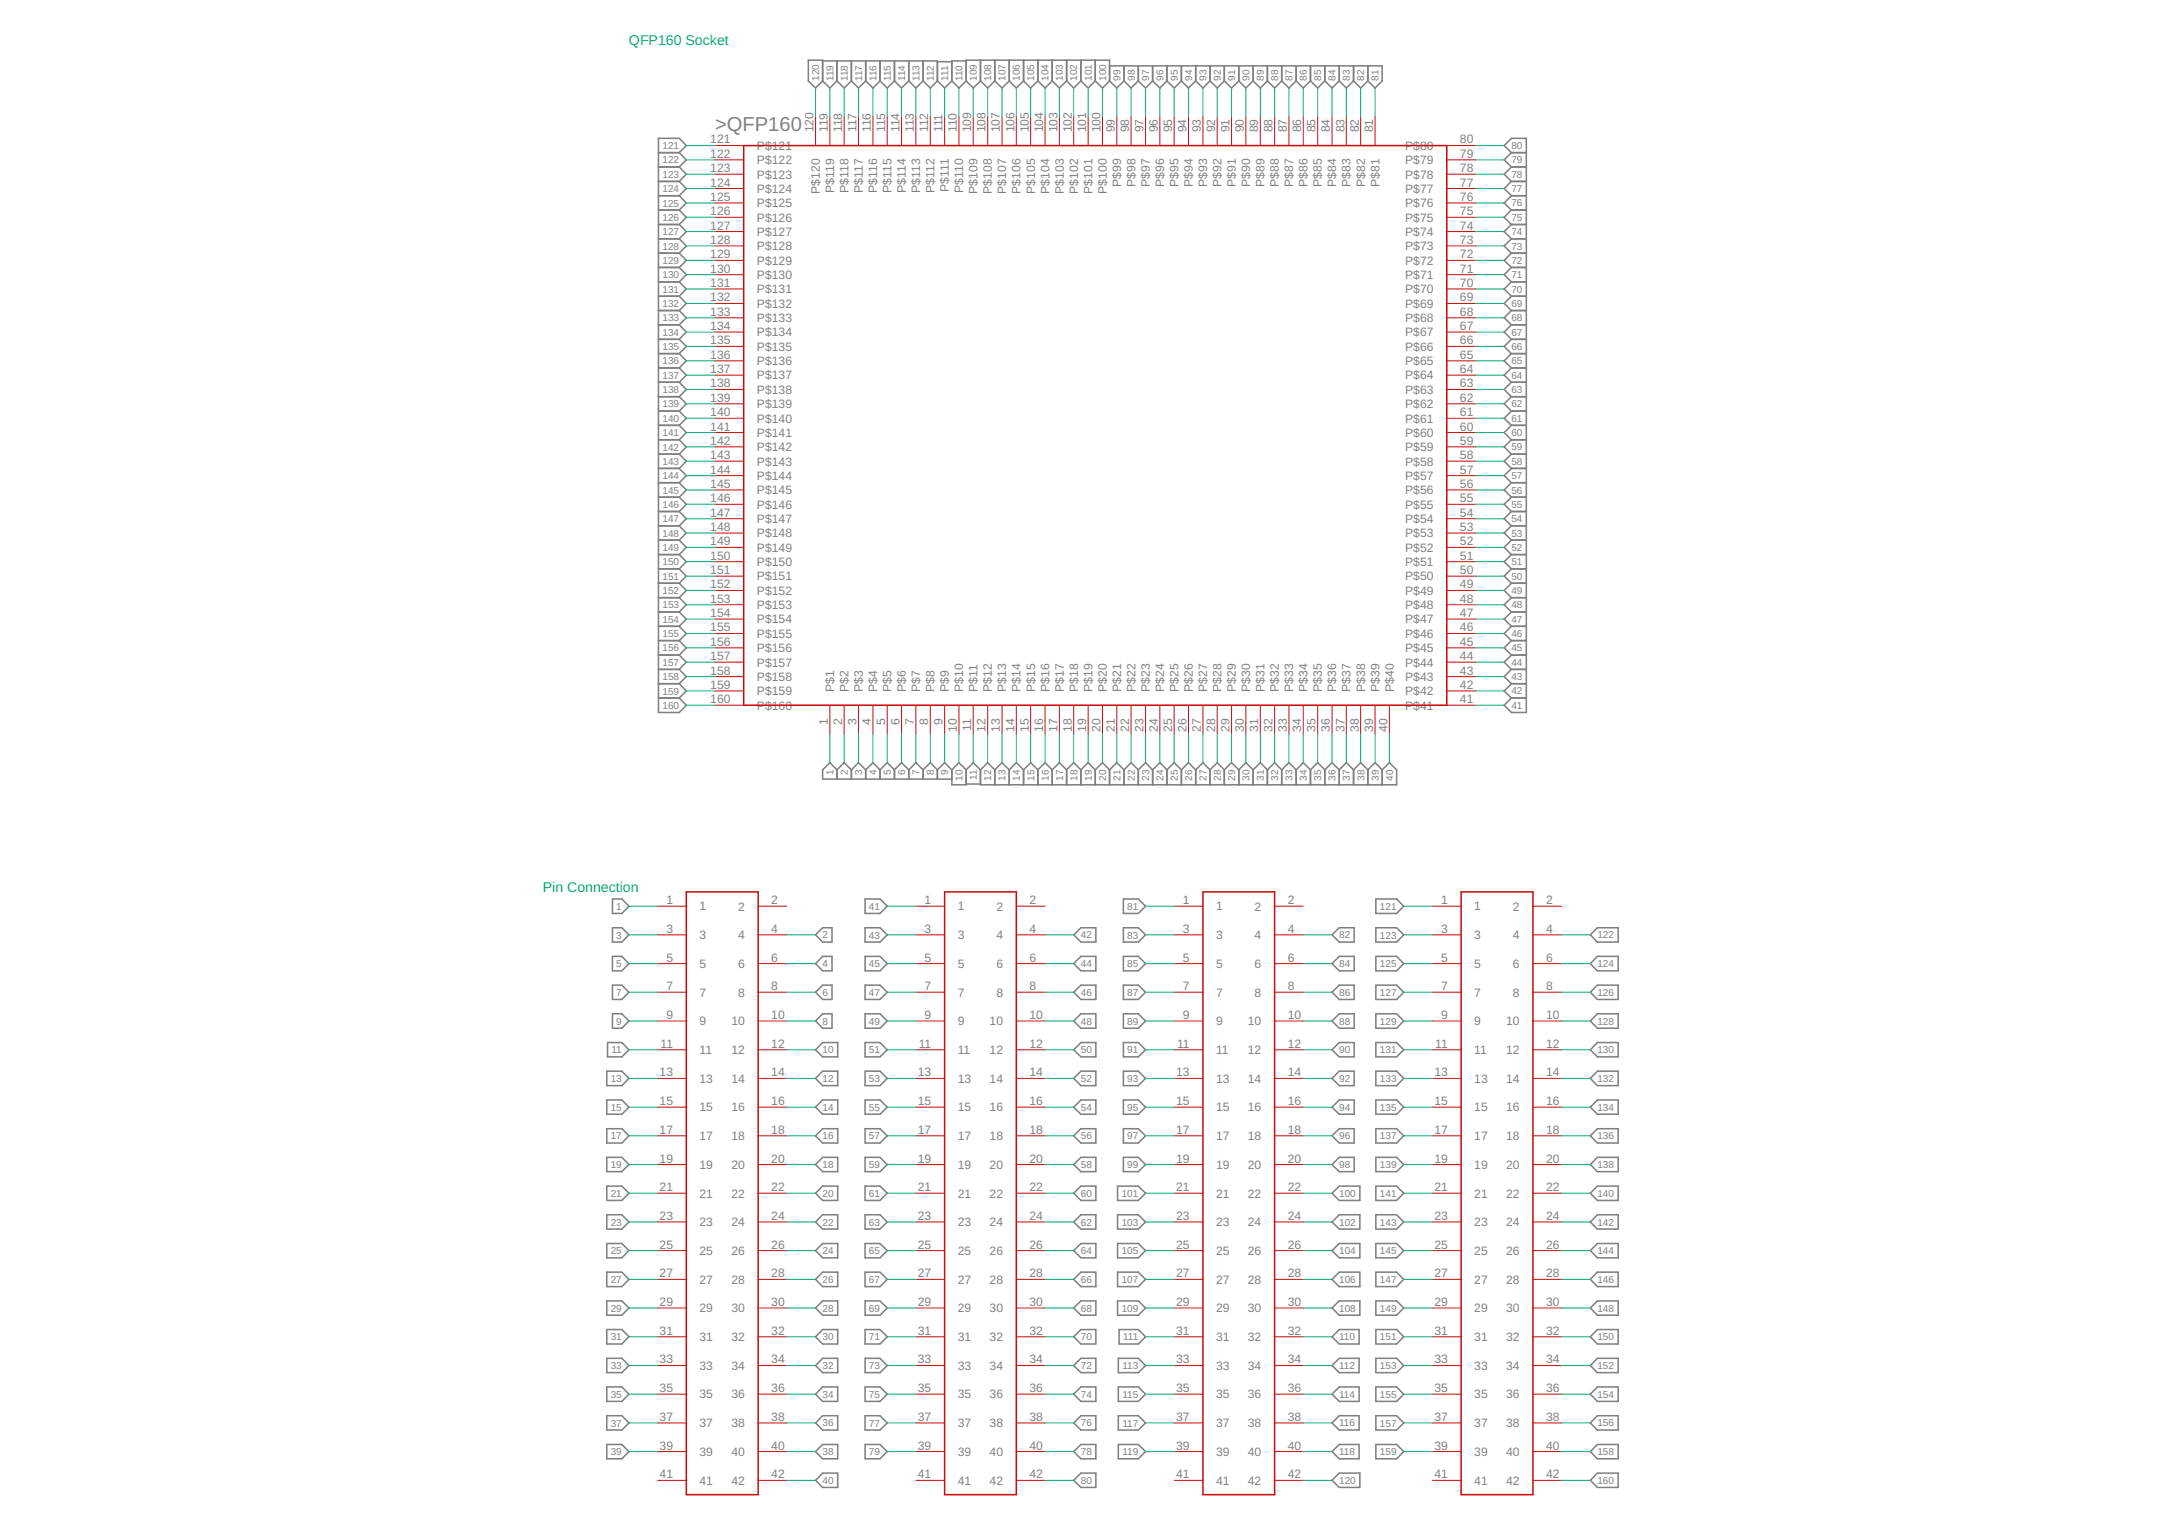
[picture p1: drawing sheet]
<svg xmlns="http://www.w3.org/2000/svg" width="297mm" height="210mm" viewBox="0 0 297 210" stroke-linecap="round" stroke-linejoin="round" font-family="sans-serif">
<defs><g id="words">
<text font-size="2.8" fill="#808080" x="98.4" y="18">&gt;QFP160</text>
<g font-size="1.9" fill="#0dab76">
<text x="86.5" y="6.2">QFP160 Socket</text>
<text x="74.7" y="122.7">Pin Connection</text>
</g>
<g font-size="1.7" fill="#808080">
<text x="97.7" y="19.7">121</text>
<text x="97.7" y="21.7">122</text>
<text x="97.7" y="23.7">123</text>
<text x="104.1" y="20.6">P$121</text>
<text x="104.1" y="22.6">P$122</text>
<text x="111.9" y="18.2" transform="rotate(-90 111.9 18.2)">120</text>
<text x="113.9" y="18.2" transform="rotate(-90 113.9 18.2)">119</text>
<text x="115.9" y="18.2" transform="rotate(-90 115.9 18.2)">118</text>
<text x="117.8" y="18.2" transform="rotate(-90 117.8 18.2)">117</text>
<text x="119.8" y="18.2" transform="rotate(-90 119.8 18.2)">116</text>
<text x="121.8" y="18.2" transform="rotate(-90 121.8 18.2)">115</text>
<text x="123.8" y="18.2" transform="rotate(-90 123.8 18.2)">114</text>
<text x="125.7" y="18.2" transform="rotate(-90 125.7 18.2)">113</text>
<text x="127.7" y="18.2" transform="rotate(-90 127.7 18.2)">112</text>
<text x="129.7" y="18.2" transform="rotate(-90 129.7 18.2)">111</text>
<text x="131.7" y="18.2" transform="rotate(-90 131.7 18.2)">110</text>
<text x="133.6" y="18.2" transform="rotate(-90 133.6 18.2)">109</text>
<text x="135.6" y="18.2" transform="rotate(-90 135.6 18.2)">108</text>
<text x="137.6" y="18.2" transform="rotate(-90 137.6 18.2)">107</text>
<text x="139.6" y="18.2" transform="rotate(-90 139.6 18.2)">106</text>
<text x="141.5" y="18.2" transform="rotate(-90 141.5 18.2)">105</text>
<text x="143.5" y="18.2" transform="rotate(-90 143.5 18.2)">104</text>
<text x="145.5" y="18.2" transform="rotate(-90 145.5 18.2)">103</text>
<text x="147.5" y="18.2" transform="rotate(-90 147.5 18.2)">102</text>
<text x="149.4" y="18.2" transform="rotate(-90 149.4 18.2)">101</text>
<text x="151.4" y="18.2" transform="rotate(-90 151.4 18.2)">100</text>
<text x="153.4" y="18.2" transform="rotate(-90 153.4 18.2)">99</text>
<text x="155.3" y="18.2" transform="rotate(-90 155.3 18.2)">98</text>
<text x="157.3" y="18.2" transform="rotate(-90 157.3 18.2)">97</text>
<text x="159.3" y="18.2" transform="rotate(-90 159.3 18.2)">96</text>
<text x="161.3" y="18.2" transform="rotate(-90 161.3 18.2)">95</text>
<text x="163.2" y="18.2" transform="rotate(-90 163.2 18.2)">94</text>
<text x="165.2" y="18.2" transform="rotate(-90 165.2 18.2)">93</text>
<text x="167.2" y="18.2" transform="rotate(-90 167.2 18.2)">92</text>
<text x="169.2" y="18.2" transform="rotate(-90 169.2 18.2)">91</text>
<text x="171.1" y="18.2" transform="rotate(-90 171.1 18.2)">90</text>
<text x="173.1" y="18.2" transform="rotate(-90 173.1 18.2)">89</text>
<text x="175.1" y="18.2" transform="rotate(-90 175.1 18.2)">88</text>
<text x="177.1" y="18.2" transform="rotate(-90 177.1 18.2)">87</text>
<text x="179" y="18.2" transform="rotate(-90 179 18.2)">86</text>
<text x="181" y="18.2" transform="rotate(-90 181 18.2)">85</text>
<text x="183" y="18.2" transform="rotate(-90 183 18.2)">84</text>
<text x="185" y="18.2" transform="rotate(-90 185 18.2)">83</text>
<text x="186.9" y="18.2" transform="rotate(-90 186.9 18.2)">82</text>
<text x="188.9" y="18.2" transform="rotate(-90 188.9 18.2)">81</text>
<text x="193.3" y="22.6">P$79</text>
<text x="193.3" y="20.6">P$80</text>
<text x="200.9" y="23.7">78</text>
<text x="200.9" y="21.7">79</text>
<text x="200.9" y="19.7">80</text>
<text x="97.7" y="25.7">124</text>
<text x="97.7" y="27.6">125</text>
<text x="97.7" y="29.6">126</text>
<text x="104.1" y="24.6">P$123</text>
<text x="104.1" y="26.5">P$124</text>
<text x="104.1" y="28.5">P$125</text>
<text x="112.8" y="26.7" transform="rotate(-90 112.8 26.7)">P$120</text>
<text x="114.8" y="26.6" transform="rotate(-90 114.8 26.6)">P$119</text>
<text x="116.7" y="26.6" transform="rotate(-90 116.7 26.6)">P$118</text>
<text x="118.7" y="26.6" transform="rotate(-90 118.7 26.6)">P$117</text>
<text x="120.7" y="26.6" transform="rotate(-90 120.7 26.6)">P$116</text>
<text x="122.7" y="26.6" transform="rotate(-90 122.7 26.6)">P$115</text>
<text x="124.6" y="26.6" transform="rotate(-90 124.6 26.6)">P$114</text>
<text x="126.6" y="26.6" transform="rotate(-90 126.6 26.6)">P$113</text>
<text x="128.6" y="26.6" transform="rotate(-90 128.6 26.6)">P$112</text>
<text x="130.6" y="26.4" transform="rotate(-90 130.6 26.4)">P$111</text>
<text x="132.5" y="26.6" transform="rotate(-90 132.5 26.6)">P$110</text>
<text x="134.5" y="26.7" transform="rotate(-90 134.5 26.7)">P$109</text>
<text x="136.5" y="26.7" transform="rotate(-90 136.5 26.7)">P$108</text>
<text x="138.5" y="26.7" transform="rotate(-90 138.5 26.7)">P$107</text>
<text x="140.4" y="26.7" transform="rotate(-90 140.4 26.7)">P$106</text>
<text x="142.4" y="26.7" transform="rotate(-90 142.4 26.7)">P$105</text>
<text x="144.4" y="26.7" transform="rotate(-90 144.4 26.7)">P$104</text>
<text x="146.3" y="26.7" transform="rotate(-90 146.3 26.7)">P$103</text>
<text x="148.3" y="26.7" transform="rotate(-90 148.3 26.7)">P$102</text>
<text x="150.3" y="26.7" transform="rotate(-90 150.3 26.7)">P$101</text>
<text x="152.3" y="26.7" transform="rotate(-90 152.3 26.7)">P$100</text>
<text x="154.2" y="25.7" transform="rotate(-90 154.2 25.7)">P$99</text>
<text x="156.2" y="25.7" transform="rotate(-90 156.2 25.7)">P$98</text>
<text x="158.2" y="25.7" transform="rotate(-90 158.2 25.7)">P$97</text>
<text x="160.2" y="25.7" transform="rotate(-90 160.2 25.7)">P$96</text>
<text x="162.1" y="25.7" transform="rotate(-90 162.1 25.7)">P$95</text>
<text x="164.1" y="25.7" transform="rotate(-90 164.1 25.7)">P$94</text>
<text x="166.1" y="25.7" transform="rotate(-90 166.1 25.7)">P$93</text>
<text x="168.1" y="25.7" transform="rotate(-90 168.1 25.7)">P$92</text>
<text x="170" y="25.7" transform="rotate(-90 170 25.7)">P$91</text>
<text x="172" y="25.7" transform="rotate(-90 172 25.7)">P$90</text>
<text x="174" y="25.7" transform="rotate(-90 174 25.7)">P$89</text>
<text x="176" y="25.7" transform="rotate(-90 176 25.7)">P$88</text>
<text x="177.9" y="25.7" transform="rotate(-90 177.9 25.7)">P$87</text>
<text x="179.9" y="25.7" transform="rotate(-90 179.9 25.7)">P$86</text>
<text x="181.9" y="25.7" transform="rotate(-90 181.9 25.7)">P$85</text>
<text x="183.9" y="25.7" transform="rotate(-90 183.9 25.7)">P$84</text>
<text x="185.8" y="25.7" transform="rotate(-90 185.8 25.7)">P$83</text>
<text x="187.8" y="25.7" transform="rotate(-90 187.8 25.7)">P$82</text>
<text x="189.8" y="25.7" transform="rotate(-90 189.8 25.7)">P$81</text>
<text x="193.3" y="28.5">P$76</text>
<text x="193.3" y="26.5">P$77</text>
<text x="193.3" y="24.6">P$78</text>
<text x="200.9" y="29.6">75</text>
<text x="200.9" y="27.6">76</text>
<text x="200.9" y="25.7">77</text>
<text x="97.7" y="31.6">127</text>
<text x="97.7" y="33.6">128</text>
<text x="97.7" y="35.5">129</text>
<text x="104.1" y="30.5">P$126</text>
<text x="104.1" y="32.5">P$127</text>
<text x="104.1" y="34.4">P$128</text>
<text x="193.3" y="34.4">P$73</text>
<text x="193.3" y="32.5">P$74</text>
<text x="193.3" y="30.5">P$75</text>
<text x="200.9" y="35.5">72</text>
<text x="200.9" y="33.6">73</text>
<text x="200.9" y="31.6">74</text>
<text x="97.7" y="37.5">130</text>
<text x="97.7" y="39.5">131</text>
<text x="97.7" y="41.5">132</text>
<text x="104.1" y="36.4">P$129</text>
<text x="104.1" y="38.4">P$130</text>
<text x="104.1" y="40.3">P$131</text>
<text x="193.3" y="40.3">P$70</text>
<text x="193.3" y="38.4">P$71</text>
<text x="193.3" y="36.4">P$72</text>
<text x="200.9" y="41.5">69</text>
<text x="200.9" y="39.5">70</text>
<text x="200.9" y="37.5">71</text>
<text x="97.7" y="43.4">133</text>
<text x="97.7" y="45.4">134</text>
<text x="97.7" y="47.4">135</text>
<text x="104.1" y="42.3">P$132</text>
<text x="104.1" y="44.3">P$133</text>
<text x="104.1" y="46.3">P$134</text>
<text x="193.3" y="46.3">P$67</text>
<text x="193.3" y="44.3">P$68</text>
<text x="193.3" y="42.3">P$69</text>
<text x="200.9" y="47.4">66</text>
<text x="200.9" y="45.4">67</text>
<text x="200.9" y="43.4">68</text>
<text x="97.7" y="49.4">136</text>
<text x="97.7" y="51.3">137</text>
<text x="97.7" y="53.3">138</text>
<text x="104.1" y="48.2">P$135</text>
<text x="104.1" y="50.2">P$136</text>
<text x="104.1" y="52.2">P$137</text>
<text x="193.3" y="52.2">P$64</text>
<text x="193.3" y="50.2">P$65</text>
<text x="193.3" y="48.2">P$66</text>
<text x="200.9" y="53.3">63</text>
<text x="200.9" y="51.3">64</text>
<text x="200.9" y="49.4">65</text>
<text x="97.7" y="55.3">139</text>
<text x="97.7" y="57.2">140</text>
<text x="97.7" y="59.2">141</text>
<text x="104.1" y="54.2">P$138</text>
<text x="104.1" y="56.1">P$139</text>
<text x="104.1" y="58.1">P$140</text>
<text x="193.3" y="58.1">P$61</text>
<text x="193.3" y="56.1">P$62</text>
<text x="193.3" y="54.2">P$63</text>
<text x="200.9" y="59.2">60</text>
<text x="200.9" y="57.2">61</text>
<text x="200.9" y="55.3">62</text>
<text x="97.7" y="61.2">142</text>
<text x="97.7" y="63.2">143</text>
<text x="97.7" y="65.1">144</text>
<text x="104.1" y="60.1">P$141</text>
<text x="104.1" y="62.1">P$142</text>
<text x="104.1" y="64">P$143</text>
<text x="193.3" y="64">P$58</text>
<text x="193.3" y="62.1">P$59</text>
<text x="193.3" y="60.1">P$60</text>
<text x="200.9" y="65.1">57</text>
<text x="200.9" y="63.2">58</text>
<text x="200.9" y="61.2">59</text>
<text x="97.7" y="67.1">145</text>
<text x="97.7" y="69.1">146</text>
<text x="97.7" y="71.1">147</text>
<text x="104.1" y="66">P$144</text>
<text x="104.1" y="68">P$145</text>
<text x="104.1" y="70">P$146</text>
<text x="104.1" y="71.9">P$147</text>
<text x="193.3" y="71.9">P$54</text>
<text x="193.3" y="70">P$55</text>
<text x="193.3" y="68">P$56</text>
<text x="193.3" y="66">P$57</text>
<text x="200.9" y="71.1">54</text>
<text x="200.9" y="69.1">55</text>
<text x="200.9" y="67.1">56</text>
<text x="97.7" y="73">148</text>
<text x="97.7" y="75">149</text>
<text x="97.7" y="77">150</text>
<text x="104.1" y="73.9">P$148</text>
<text x="104.1" y="75.9">P$149</text>
<text x="104.1" y="77.9">P$150</text>
<text x="193.3" y="77.9">P$51</text>
<text x="193.3" y="75.9">P$52</text>
<text x="193.3" y="73.9">P$53</text>
<text x="200.9" y="77">51</text>
<text x="200.9" y="75">52</text>
<text x="200.9" y="73">53</text>
<text x="97.7" y="79">151</text>
<text x="97.7" y="80.9">152</text>
<text x="97.7" y="82.9">153</text>
<text x="104.1" y="79.8">P$151</text>
<text x="104.1" y="81.8">P$152</text>
<text x="104.1" y="83.8">P$153</text>
<text x="193.3" y="83.8">P$48</text>
<text x="193.3" y="81.8">P$49</text>
<text x="193.3" y="79.8">P$50</text>
<text x="200.9" y="82.9">48</text>
<text x="200.9" y="80.9">49</text>
<text x="200.9" y="79">50</text>
<text x="97.7" y="84.9">154</text>
<text x="97.7" y="86.9">155</text>
<text x="97.7" y="88.8">156</text>
<text x="104.1" y="85.8">P$154</text>
<text x="104.1" y="87.7">P$155</text>
<text x="104.1" y="89.7">P$156</text>
<text x="193.3" y="89.7">P$45</text>
<text x="193.3" y="87.7">P$46</text>
<text x="193.3" y="85.8">P$47</text>
<text x="200.9" y="88.8">45</text>
<text x="200.9" y="86.9">46</text>
<text x="200.9" y="84.9">47</text>
<text x="97.7" y="90.8">157</text>
<text x="97.7" y="92.8">158</text>
<text x="97.7" y="94.8">159</text>
<text x="104.1" y="91.7">P$157</text>
<text x="104.1" y="93.7">P$158</text>
<text x="104.1" y="95.6">P$159</text>
<text x="114.8" y="95.2" transform="rotate(-90 114.8 95.2)">P$1</text>
<text x="116.7" y="95.2" transform="rotate(-90 116.7 95.2)">P$2</text>
<text x="118.7" y="95.2" transform="rotate(-90 118.7 95.2)">P$3</text>
<text x="120.7" y="95.2" transform="rotate(-90 120.7 95.2)">P$4</text>
<text x="122.7" y="95.2" transform="rotate(-90 122.7 95.2)">P$5</text>
<text x="124.6" y="95.2" transform="rotate(-90 124.6 95.2)">P$6</text>
<text x="126.6" y="95.2" transform="rotate(-90 126.6 95.2)">P$7</text>
<text x="128.6" y="95.2" transform="rotate(-90 128.6 95.2)">P$8</text>
<text x="130.6" y="95.2" transform="rotate(-90 130.6 95.2)">P$9</text>
<text x="132.5" y="95.2" transform="rotate(-90 132.5 95.2)">P$10</text>
<text x="134.5" y="95.2" transform="rotate(-90 134.5 95.2)">P$11</text>
<text x="136.5" y="95.2" transform="rotate(-90 136.5 95.2)">P$12</text>
<text x="138.4" y="95.2" transform="rotate(-90 138.4 95.2)">P$13</text>
<text x="140.4" y="95.2" transform="rotate(-90 140.4 95.2)">P$14</text>
<text x="142.4" y="95.2" transform="rotate(-90 142.4 95.2)">P$15</text>
<text x="144.4" y="95.2" transform="rotate(-90 144.4 95.2)">P$16</text>
<text x="146.3" y="95.2" transform="rotate(-90 146.3 95.2)">P$17</text>
<text x="148.3" y="95.2" transform="rotate(-90 148.3 95.2)">P$18</text>
<text x="150.3" y="95.2" transform="rotate(-90 150.3 95.2)">P$19</text>
<text x="152.3" y="95.2" transform="rotate(-90 152.3 95.2)">P$20</text>
<text x="154.2" y="95.2" transform="rotate(-90 154.2 95.2)">P$21</text>
<text x="156.2" y="95.2" transform="rotate(-90 156.2 95.2)">P$22</text>
<text x="158.2" y="95.2" transform="rotate(-90 158.2 95.2)">P$23</text>
<text x="160.2" y="95.2" transform="rotate(-90 160.2 95.2)">P$24</text>
<text x="162.1" y="95.2" transform="rotate(-90 162.1 95.2)">P$25</text>
<text x="164.1" y="95.2" transform="rotate(-90 164.1 95.2)">P$26</text>
<text x="166.1" y="95.2" transform="rotate(-90 166.1 95.2)">P$27</text>
<text x="168.1" y="95.2" transform="rotate(-90 168.1 95.2)">P$28</text>
<text x="170" y="95.2" transform="rotate(-90 170 95.2)">P$29</text>
<text x="172" y="95.2" transform="rotate(-90 172 95.2)">P$30</text>
<text x="174" y="95.2" transform="rotate(-90 174 95.2)">P$31</text>
<text x="176" y="95.2" transform="rotate(-90 176 95.2)">P$32</text>
<text x="177.9" y="95.2" transform="rotate(-90 177.9 95.2)">P$33</text>
<text x="179.9" y="95.2" transform="rotate(-90 179.9 95.2)">P$34</text>
<text x="181.9" y="95.2" transform="rotate(-90 181.9 95.2)">P$35</text>
<text x="183.9" y="95.2" transform="rotate(-90 183.9 95.2)">P$36</text>
<text x="185.8" y="95.2" transform="rotate(-90 185.8 95.2)">P$37</text>
<text x="187.8" y="95.2" transform="rotate(-90 187.8 95.2)">P$38</text>
<text x="189.8" y="95.2" transform="rotate(-90 189.8 95.2)">P$39</text>
<text x="191.7" y="95.2" transform="rotate(-90 191.7 95.2)">P$40</text>
<text x="193.3" y="95.6">P$42</text>
<text x="193.3" y="93.7">P$43</text>
<text x="193.3" y="91.7">P$44</text>
<text x="200.9" y="94.8">42</text>
<text x="200.9" y="92.8">43</text>
<text x="200.9" y="90.8">44</text>
<text x="97.7" y="96.7">160</text>
<text x="104.1" y="97.6">P$160</text>
<text x="113.9" y="99.8" transform="rotate(-90 113.9 99.8)">1</text>
<text x="115.9" y="99.8" transform="rotate(-90 115.9 99.8)">2</text>
<text x="117.8" y="99.8" transform="rotate(-90 117.8 99.8)">3</text>
<text x="119.8" y="99.8" transform="rotate(-90 119.8 99.8)">4</text>
<text x="121.8" y="99.8" transform="rotate(-90 121.8 99.8)">5</text>
<text x="123.8" y="99.8" transform="rotate(-90 123.8 99.8)">6</text>
<text x="125.7" y="99.8" transform="rotate(-90 125.7 99.8)">7</text>
<text x="127.7" y="99.8" transform="rotate(-90 127.7 99.8)">8</text>
<text x="129.7" y="99.8" transform="rotate(-90 129.7 99.8)">9</text>
<text x="131.7" y="100.7" transform="rotate(-90 131.7 100.7)">10</text>
<text x="133.6" y="100.6" transform="rotate(-90 133.6 100.6)">11</text>
<text x="135.6" y="100.7" transform="rotate(-90 135.6 100.7)">12</text>
<text x="137.6" y="100.7" transform="rotate(-90 137.6 100.7)">13</text>
<text x="139.6" y="100.7" transform="rotate(-90 139.6 100.7)">14</text>
<text x="141.5" y="100.7" transform="rotate(-90 141.5 100.7)">15</text>
<text x="143.5" y="100.7" transform="rotate(-90 143.5 100.7)">16</text>
<text x="145.5" y="100.7" transform="rotate(-90 145.5 100.7)">17</text>
<text x="147.5" y="100.7" transform="rotate(-90 147.5 100.7)">18</text>
<text x="149.4" y="100.7" transform="rotate(-90 149.4 100.7)">19</text>
<text x="151.4" y="100.7" transform="rotate(-90 151.4 100.7)">20</text>
<text x="153.4" y="100.7" transform="rotate(-90 153.4 100.7)">21</text>
<text x="155.3" y="100.7" transform="rotate(-90 155.3 100.7)">22</text>
<text x="157.3" y="100.7" transform="rotate(-90 157.3 100.7)">23</text>
<text x="159.3" y="100.7" transform="rotate(-90 159.3 100.7)">24</text>
<text x="161.3" y="100.7" transform="rotate(-90 161.3 100.7)">25</text>
<text x="163.2" y="100.7" transform="rotate(-90 163.2 100.7)">26</text>
<text x="165.2" y="100.7" transform="rotate(-90 165.2 100.7)">27</text>
<text x="167.2" y="100.7" transform="rotate(-90 167.2 100.7)">28</text>
<text x="169.2" y="100.7" transform="rotate(-90 169.2 100.7)">29</text>
<text x="171.1" y="100.7" transform="rotate(-90 171.1 100.7)">30</text>
<text x="173.1" y="100.7" transform="rotate(-90 173.1 100.7)">31</text>
<text x="175.1" y="100.7" transform="rotate(-90 175.1 100.7)">32</text>
<text x="177.1" y="100.7" transform="rotate(-90 177.1 100.7)">33</text>
<text x="179" y="100.7" transform="rotate(-90 179 100.7)">34</text>
<text x="181" y="100.7" transform="rotate(-90 181 100.7)">35</text>
<text x="183" y="100.7" transform="rotate(-90 183 100.7)">36</text>
<text x="185" y="100.7" transform="rotate(-90 185 100.7)">37</text>
<text x="186.9" y="100.7" transform="rotate(-90 186.9 100.7)">38</text>
<text x="188.9" y="100.7" transform="rotate(-90 188.9 100.7)">39</text>
<text x="190.9" y="100.7" transform="rotate(-90 190.9 100.7)">40</text>
<text x="193.3" y="97.6">P$41</text>
<text x="200.9" y="96.7">41</text>
<text x="91.7" y="124.4">1</text>
<text x="96.2" y="125.2">1</text>
<text x="101.6" y="125.2">2</text>
<text x="106.1" y="124.4">2</text>
<text x="127.2" y="124.4">1</text>
<text x="131.8" y="125.2">1</text>
<text x="137.1" y="125.2">2</text>
<text x="141.6" y="124.4">2</text>
<text x="162.7" y="124.4">1</text>
<text x="167.3" y="125.2">1</text>
<text x="172.6" y="125.2">2</text>
<text x="177.2" y="124.4">2</text>
<text x="198.3" y="124.4">1</text>
<text x="202.8" y="125.2">1</text>
<text x="208.1" y="125.2">2</text>
<text x="212.7" y="124.4">2</text>
<text x="91.7" y="128.3">3</text>
<text x="96.2" y="129.2">3</text>
<text x="101.6" y="129.2">4</text>
<text x="106.1" y="128.3">4</text>
<text x="127.2" y="128.3">3</text>
<text x="131.8" y="129.2">3</text>
<text x="137.1" y="129.2">4</text>
<text x="141.6" y="128.3">4</text>
<text x="162.7" y="128.3">3</text>
<text x="167.3" y="129.2">3</text>
<text x="172.6" y="129.2">4</text>
<text x="177.2" y="128.3">4</text>
<text x="198.3" y="128.3">3</text>
<text x="202.8" y="129.2">3</text>
<text x="208.1" y="129.2">4</text>
<text x="212.7" y="128.3">4</text>
<text x="91.7" y="132.3">5</text>
<text x="91.7" y="136.2">7</text>
<text x="96.2" y="133.1">5</text>
<text x="96.2" y="137.1">7</text>
<text x="101.6" y="133.1">6</text>
<text x="101.6" y="137.1">8</text>
<text x="106.1" y="132.3">6</text>
<text x="106.1" y="136.2">8</text>
<text x="127.2" y="132.3">5</text>
<text x="127.2" y="136.2">7</text>
<text x="131.8" y="133.1">5</text>
<text x="131.8" y="137.1">7</text>
<text x="137.1" y="133.1">6</text>
<text x="137.1" y="137.1">8</text>
<text x="141.6" y="132.3">6</text>
<text x="141.6" y="136.2">8</text>
<text x="162.7" y="132.3">5</text>
<text x="162.7" y="136.2">7</text>
<text x="167.3" y="133.1">5</text>
<text x="167.3" y="137.1">7</text>
<text x="172.6" y="133.1">6</text>
<text x="172.6" y="137.1">8</text>
<text x="177.2" y="132.3">6</text>
<text x="177.2" y="136.2">8</text>
<text x="198.3" y="132.3">5</text>
<text x="198.3" y="136.2">7</text>
<text x="202.8" y="133.1">5</text>
<text x="202.8" y="137.1">7</text>
<text x="208.1" y="133.1">6</text>
<text x="208.1" y="137.1">8</text>
<text x="212.7" y="132.3">6</text>
<text x="212.7" y="136.2">8</text>
<text x="91.7" y="140.2">9</text>
<text x="96.2" y="141">9</text>
<text x="100.6" y="141">10</text>
<text x="106.1" y="140.2">10</text>
<text x="127.2" y="140.2">9</text>
<text x="131.8" y="141">9</text>
<text x="136.2" y="141">10</text>
<text x="141.6" y="140.2">10</text>
<text x="162.7" y="140.2">9</text>
<text x="167.3" y="141">9</text>
<text x="171.7" y="141">10</text>
<text x="177.2" y="140.2">10</text>
<text x="198.3" y="140.2">9</text>
<text x="202.8" y="141">9</text>
<text x="207.2" y="141">10</text>
<text x="212.7" y="140.2">10</text>
<text x="90.8" y="148.1">13</text>
<text x="90.9" y="144.1">11</text>
<text x="96.2" y="145">11</text>
<text x="96.2" y="148.9">13</text>
<text x="100.6" y="145">12</text>
<text x="100.6" y="148.9">14</text>
<text x="106.1" y="144.1">12</text>
<text x="106.1" y="148.1">14</text>
<text x="126.3" y="148.1">13</text>
<text x="126.4" y="144.1">11</text>
<text x="131.8" y="145">11</text>
<text x="131.8" y="148.9">13</text>
<text x="136.2" y="145">12</text>
<text x="136.2" y="148.9">14</text>
<text x="141.6" y="144.1">12</text>
<text x="141.6" y="148.1">14</text>
<text x="161.8" y="148.1">13</text>
<text x="161.9" y="144.1">11</text>
<text x="167.3" y="145">11</text>
<text x="167.3" y="148.9">13</text>
<text x="171.7" y="145">12</text>
<text x="171.7" y="148.9">14</text>
<text x="177.2" y="144.1">12</text>
<text x="177.2" y="148.1">14</text>
<text x="197.3" y="148.1">13</text>
<text x="197.5" y="144.1">11</text>
<text x="202.8" y="145">11</text>
<text x="202.8" y="148.9">13</text>
<text x="207.2" y="145">12</text>
<text x="207.2" y="148.9">14</text>
<text x="212.7" y="144.1">12</text>
<text x="212.7" y="148.1">14</text>
<text x="90.8" y="152">15</text>
<text x="90.8" y="156">17</text>
<text x="96.2" y="152.9">15</text>
<text x="100.6" y="152.9">16</text>
<text x="106.1" y="152">16</text>
<text x="106.1" y="156">18</text>
<text x="126.3" y="152">15</text>
<text x="126.3" y="156">17</text>
<text x="131.8" y="152.9">15</text>
<text x="136.2" y="152.9">16</text>
<text x="141.6" y="152">16</text>
<text x="141.6" y="156">18</text>
<text x="161.8" y="152">15</text>
<text x="161.8" y="156">17</text>
<text x="167.3" y="152.9">15</text>
<text x="171.7" y="152.9">16</text>
<text x="177.2" y="152">16</text>
<text x="177.2" y="156">18</text>
<text x="197.3" y="152">15</text>
<text x="197.3" y="156">17</text>
<text x="202.8" y="152.9">15</text>
<text x="207.2" y="152.9">16</text>
<text x="212.7" y="152">16</text>
<text x="212.7" y="156">18</text>
<text x="90.8" y="159.9">19</text>
<text x="96.2" y="156.8">17</text>
<text x="96.2" y="160.8">19</text>
<text x="100.6" y="156.8">18</text>
<text x="100.6" y="160.8">20</text>
<text x="106.1" y="159.9">20</text>
<text x="126.3" y="159.9">19</text>
<text x="131.8" y="156.8">17</text>
<text x="131.8" y="160.8">19</text>
<text x="136.2" y="156.8">18</text>
<text x="136.2" y="160.8">20</text>
<text x="141.6" y="159.9">20</text>
<text x="161.8" y="159.9">19</text>
<text x="167.3" y="156.8">17</text>
<text x="167.3" y="160.8">19</text>
<text x="171.7" y="156.8">18</text>
<text x="171.7" y="160.8">20</text>
<text x="177.2" y="159.9">20</text>
<text x="197.3" y="159.9">19</text>
<text x="202.8" y="156.8">17</text>
<text x="202.8" y="160.8">19</text>
<text x="207.2" y="156.8">18</text>
<text x="207.2" y="160.8">20</text>
<text x="212.7" y="159.9">20</text>
<text x="90.8" y="163.9">21</text>
<text x="90.8" y="167.8">23</text>
<text x="96.2" y="164.7">21</text>
<text x="100.6" y="164.7">22</text>
<text x="106.1" y="163.9">22</text>
<text x="106.1" y="167.8">24</text>
<text x="126.3" y="163.9">21</text>
<text x="126.3" y="167.8">23</text>
<text x="131.8" y="164.7">21</text>
<text x="136.2" y="164.7">22</text>
<text x="141.6" y="163.9">22</text>
<text x="141.6" y="167.8">24</text>
<text x="161.8" y="163.9">21</text>
<text x="161.8" y="167.8">23</text>
<text x="167.3" y="164.7">21</text>
<text x="171.7" y="164.7">22</text>
<text x="177.2" y="163.9">22</text>
<text x="177.2" y="167.8">24</text>
<text x="197.3" y="163.9">21</text>
<text x="197.3" y="167.8">23</text>
<text x="202.8" y="164.7">21</text>
<text x="207.2" y="164.7">22</text>
<text x="212.7" y="163.9">22</text>
<text x="212.7" y="167.8">24</text>
<text x="90.8" y="171.8">25</text>
<text x="96.2" y="168.7">23</text>
<text x="96.2" y="172.6">25</text>
<text x="100.6" y="168.7">24</text>
<text x="100.6" y="172.6">26</text>
<text x="106.1" y="171.8">26</text>
<text x="126.3" y="171.8">25</text>
<text x="131.8" y="168.7">23</text>
<text x="131.8" y="172.6">25</text>
<text x="136.2" y="168.7">24</text>
<text x="136.2" y="172.6">26</text>
<text x="141.6" y="171.8">26</text>
<text x="161.8" y="171.8">25</text>
<text x="167.3" y="168.7">23</text>
<text x="167.3" y="172.6">25</text>
<text x="171.7" y="168.7">24</text>
<text x="171.7" y="172.6">26</text>
<text x="177.2" y="171.8">26</text>
<text x="197.3" y="171.8">25</text>
<text x="202.8" y="168.7">23</text>
<text x="202.8" y="172.6">25</text>
<text x="207.2" y="168.7">24</text>
<text x="207.2" y="172.6">26</text>
<text x="212.7" y="171.8">26</text>
<text x="90.8" y="175.7">27</text>
<text x="90.8" y="179.6">29</text>
<text x="96.2" y="176.6">27</text>
<text x="100.6" y="176.6">28</text>
<text x="106.1" y="175.7">28</text>
<text x="106.1" y="179.6">30</text>
<text x="126.3" y="175.7">27</text>
<text x="126.3" y="179.6">29</text>
<text x="131.8" y="176.6">27</text>
<text x="136.2" y="176.6">28</text>
<text x="141.6" y="175.7">28</text>
<text x="141.6" y="179.6">30</text>
<text x="161.8" y="175.7">27</text>
<text x="161.8" y="179.6">29</text>
<text x="167.3" y="176.6">27</text>
<text x="171.7" y="176.6">28</text>
<text x="177.2" y="175.7">28</text>
<text x="177.2" y="179.6">30</text>
<text x="197.3" y="175.7">27</text>
<text x="197.3" y="179.6">29</text>
<text x="202.8" y="176.6">27</text>
<text x="207.2" y="176.6">28</text>
<text x="212.7" y="175.7">28</text>
<text x="212.7" y="179.6">30</text>
<text x="90.8" y="183.6">31</text>
<text x="96.2" y="180.5">29</text>
<text x="96.2" y="184.5">31</text>
<text x="100.6" y="180.5">30</text>
<text x="100.6" y="184.5">32</text>
<text x="106.1" y="183.6">32</text>
<text x="126.3" y="183.6">31</text>
<text x="131.8" y="180.5">29</text>
<text x="131.8" y="184.5">31</text>
<text x="136.2" y="180.5">30</text>
<text x="136.2" y="184.5">32</text>
<text x="141.6" y="183.6">32</text>
<text x="161.8" y="183.6">31</text>
<text x="167.3" y="180.5">29</text>
<text x="167.3" y="184.5">31</text>
<text x="171.7" y="180.5">30</text>
<text x="171.7" y="184.5">32</text>
<text x="177.2" y="183.6">32</text>
<text x="197.3" y="183.6">31</text>
<text x="202.8" y="180.5">29</text>
<text x="202.8" y="184.5">31</text>
<text x="207.2" y="180.5">30</text>
<text x="207.2" y="184.5">32</text>
<text x="212.7" y="183.6">32</text>
<text x="90.8" y="187.5">33</text>
<text x="90.8" y="191.5">35</text>
<text x="96.2" y="188.4">33</text>
<text x="100.6" y="188.4">34</text>
<text x="106.1" y="187.5">34</text>
<text x="106.1" y="191.5">36</text>
<text x="126.3" y="187.5">33</text>
<text x="126.3" y="191.5">35</text>
<text x="131.8" y="188.4">33</text>
<text x="136.2" y="188.4">34</text>
<text x="141.6" y="187.5">34</text>
<text x="141.6" y="191.5">36</text>
<text x="161.8" y="187.5">33</text>
<text x="161.8" y="191.5">35</text>
<text x="167.3" y="188.4">33</text>
<text x="171.7" y="188.4">34</text>
<text x="177.2" y="187.5">34</text>
<text x="177.2" y="191.5">36</text>
<text x="197.3" y="187.5">33</text>
<text x="197.3" y="191.5">35</text>
<text x="202.8" y="188.4">33</text>
<text x="207.2" y="188.4">34</text>
<text x="212.7" y="187.5">34</text>
<text x="212.7" y="191.5">36</text>
<text x="90.8" y="195.4">37</text>
<text x="96.2" y="192.4">35</text>
<text x="96.2" y="196.3">37</text>
<text x="100.6" y="192.4">36</text>
<text x="100.6" y="196.3">38</text>
<text x="106.1" y="195.4">38</text>
<text x="126.3" y="195.4">37</text>
<text x="131.8" y="192.4">35</text>
<text x="131.8" y="196.3">37</text>
<text x="136.2" y="192.4">36</text>
<text x="136.2" y="196.3">38</text>
<text x="141.6" y="195.4">38</text>
<text x="161.8" y="195.4">37</text>
<text x="167.3" y="192.4">35</text>
<text x="167.3" y="196.3">37</text>
<text x="171.7" y="192.4">36</text>
<text x="171.7" y="196.3">38</text>
<text x="177.2" y="195.4">38</text>
<text x="197.3" y="195.4">37</text>
<text x="202.8" y="192.4">35</text>
<text x="202.8" y="196.3">37</text>
<text x="207.2" y="192.4">36</text>
<text x="207.2" y="196.3">38</text>
<text x="212.7" y="195.4">38</text>
<text x="90.8" y="199.4">39</text>
<text x="90.8" y="203.3">41</text>
<text x="96.2" y="200.3">39</text>
<text x="100.6" y="200.3">40</text>
<text x="106.1" y="199.4">40</text>
<text x="106.1" y="203.3">42</text>
<text x="126.3" y="199.4">39</text>
<text x="126.3" y="203.3">41</text>
<text x="131.8" y="200.3">39</text>
<text x="136.2" y="200.3">40</text>
<text x="141.6" y="199.4">40</text>
<text x="141.6" y="203.3">42</text>
<text x="161.8" y="199.4">39</text>
<text x="161.8" y="203.3">41</text>
<text x="167.3" y="200.3">39</text>
<text x="171.7" y="200.3">40</text>
<text x="177.2" y="199.4">40</text>
<text x="177.2" y="203.3">42</text>
<text x="197.3" y="199.4">39</text>
<text x="197.3" y="203.3">41</text>
<text x="202.8" y="200.3">39</text>
<text x="207.2" y="200.3">40</text>
<text x="212.7" y="199.4">40</text>
<text x="212.7" y="203.3">42</text>
<text x="96.2" y="204.2">41</text>
<text x="100.6" y="204.2">42</text>
<text x="131.8" y="204.2">41</text>
<text x="136.2" y="204.2">42</text>
<text x="167.3" y="204.2">41</text>
<text x="171.7" y="204.2">42</text>
<text x="202.8" y="204.2">41</text>
<text x="207.2" y="204.2">42</text>
</g>
<g font-size="1.4" fill="#808080">
<text x="112.7" y="11.1" transform="rotate(-90 112.7 11.1)">120</text>
<text x="114.7" y="11.1" transform="rotate(-90 114.7 11.1)">119</text>
<text x="116.6" y="11.1" transform="rotate(-90 116.6 11.1)">118</text>
<text x="118.6" y="11.1" transform="rotate(-90 118.6 11.1)">117</text>
<text x="120.6" y="11.1" transform="rotate(-90 120.6 11.1)">116</text>
<text x="122.6" y="11.1" transform="rotate(-90 122.6 11.1)">115</text>
<text x="124.5" y="11.1" transform="rotate(-90 124.5 11.1)">114</text>
<text x="126.5" y="11.1" transform="rotate(-90 126.5 11.1)">113</text>
<text x="128.5" y="11.1" transform="rotate(-90 128.5 11.1)">112</text>
<text x="130.5" y="11.1" transform="rotate(-90 130.5 11.1)">111</text>
<text x="132.4" y="11.1" transform="rotate(-90 132.4 11.1)">110</text>
<text x="134.4" y="11.1" transform="rotate(-90 134.4 11.1)">109</text>
<text x="136.4" y="11.1" transform="rotate(-90 136.4 11.1)">108</text>
<text x="138.4" y="11.1" transform="rotate(-90 138.4 11.1)">107</text>
<text x="140.3" y="11.1" transform="rotate(-90 140.3 11.1)">106</text>
<text x="142.3" y="11.1" transform="rotate(-90 142.3 11.1)">105</text>
<text x="144.3" y="11.1" transform="rotate(-90 144.3 11.1)">104</text>
<text x="146.2" y="11.1" transform="rotate(-90 146.2 11.1)">103</text>
<text x="148.2" y="11.1" transform="rotate(-90 148.2 11.1)">102</text>
<text x="150.2" y="11.1" transform="rotate(-90 150.2 11.1)">101</text>
<text x="152.2" y="11.1" transform="rotate(-90 152.2 11.1)">100</text>
<text x="154.1" y="11.1" transform="rotate(-90 154.1 11.1)">99</text>
<text x="156.1" y="11.1" transform="rotate(-90 156.1 11.1)">98</text>
<text x="158.1" y="11.1" transform="rotate(-90 158.1 11.1)">97</text>
<text x="160.1" y="11.1" transform="rotate(-90 160.1 11.1)">96</text>
<text x="162" y="11.1" transform="rotate(-90 162 11.1)">95</text>
<text x="164" y="11.1" transform="rotate(-90 164 11.1)">94</text>
<text x="166" y="11.1" transform="rotate(-90 166 11.1)">93</text>
<text x="168" y="11.1" transform="rotate(-90 168 11.1)">92</text>
<text x="169.9" y="11.1" transform="rotate(-90 169.9 11.1)">91</text>
<text x="171.9" y="11.1" transform="rotate(-90 171.9 11.1)">90</text>
<text x="173.9" y="11.1" transform="rotate(-90 173.9 11.1)">89</text>
<text x="175.9" y="11.1" transform="rotate(-90 175.9 11.1)">88</text>
<text x="177.8" y="11.1" transform="rotate(-90 177.8 11.1)">87</text>
<text x="179.8" y="11.1" transform="rotate(-90 179.8 11.1)">86</text>
<text x="181.8" y="11.1" transform="rotate(-90 181.8 11.1)">85</text>
<text x="183.8" y="11.1" transform="rotate(-90 183.8 11.1)">84</text>
<text x="185.7" y="11.1" transform="rotate(-90 185.7 11.1)">83</text>
<text x="187.7" y="11.1" transform="rotate(-90 187.7 11.1)">82</text>
<text x="189.7" y="11.1" transform="rotate(-90 189.7 11.1)">81</text>
<text x="91.2" y="20.5">121</text>
<text x="91.2" y="22.5">122</text>
<text x="207.9" y="22.5">79</text>
<text x="207.9" y="20.5">80</text>
<text x="91.2" y="24.5">123</text>
<text x="91.2" y="26.4">124</text>
<text x="91.2" y="28.4">125</text>
<text x="207.9" y="28.4">76</text>
<text x="207.9" y="26.4">77</text>
<text x="207.9" y="24.5">78</text>
<text x="91.2" y="30.4">126</text>
<text x="91.2" y="32.4">127</text>
<text x="91.2" y="34.3">128</text>
<text x="207.9" y="34.3">73</text>
<text x="207.9" y="32.4">74</text>
<text x="207.9" y="30.4">75</text>
<text x="91.2" y="36.3">129</text>
<text x="91.2" y="38.3">130</text>
<text x="91.2" y="40.3">131</text>
<text x="207.9" y="40.2">70</text>
<text x="207.9" y="38.3">71</text>
<text x="207.9" y="36.3">72</text>
<text x="91.2" y="42.2">132</text>
<text x="91.2" y="44.2">133</text>
<text x="91.2" y="46.2">134</text>
<text x="207.9" y="46.2">67</text>
<text x="207.9" y="44.2">68</text>
<text x="207.9" y="42.2">69</text>
<text x="91.2" y="48.2">135</text>
<text x="91.2" y="50.1">136</text>
<text x="91.2" y="52.1">137</text>
<text x="207.9" y="52.1">64</text>
<text x="207.9" y="50.1">65</text>
<text x="207.9" y="48.1">66</text>
<text x="91.2" y="54.1">138</text>
<text x="91.2" y="56.1">139</text>
<text x="91.2" y="58">140</text>
<text x="91.2" y="60">141</text>
<text x="207.9" y="60">60</text>
<text x="207.9" y="58">61</text>
<text x="207.9" y="56">62</text>
<text x="207.9" y="54.1">63</text>
<text x="91.2" y="62">142</text>
<text x="91.2" y="63.9">143</text>
<text x="91.2" y="65.9">144</text>
<text x="207.9" y="65.9">57</text>
<text x="207.9" y="63.9">58</text>
<text x="207.9" y="62">59</text>
<text x="91.2" y="67.9">145</text>
<text x="91.2" y="69.9">146</text>
<text x="91.2" y="71.8">147</text>
<text x="207.9" y="71.8">54</text>
<text x="207.9" y="69.9">55</text>
<text x="207.9" y="67.9">56</text>
<text x="91.2" y="73.8">148</text>
<text x="91.2" y="75.8">149</text>
<text x="91.2" y="77.8">150</text>
<text x="207.9" y="77.8">51</text>
<text x="207.9" y="75.8">52</text>
<text x="207.9" y="73.8">53</text>
<text x="91.2" y="79.7">151</text>
<text x="91.2" y="81.7">152</text>
<text x="91.2" y="83.7">153</text>
<text x="207.9" y="83.7">48</text>
<text x="207.9" y="81.7">49</text>
<text x="207.9" y="79.7">50</text>
<text x="91.2" y="85.7">154</text>
<text x="91.2" y="87.6">155</text>
<text x="91.2" y="89.6">156</text>
<text x="207.9" y="89.6">45</text>
<text x="207.9" y="87.6">46</text>
<text x="207.9" y="85.7">47</text>
<text x="91.2" y="91.6">157</text>
<text x="91.2" y="93.6">158</text>
<text x="91.2" y="95.5">159</text>
<text x="207.9" y="95.5">42</text>
<text x="207.9" y="93.6">43</text>
<text x="207.9" y="91.6">44</text>
<text x="91.2" y="97.5">160</text>
<text x="207.9" y="97.5">41</text>
<text x="114.7" y="106.7" transform="rotate(-90 114.7 106.7)">1</text>
<text x="116.6" y="106.7" transform="rotate(-90 116.6 106.7)">2</text>
<text x="118.6" y="106.7" transform="rotate(-90 118.6 106.7)">3</text>
<text x="120.6" y="106.7" transform="rotate(-90 120.6 106.7)">4</text>
<text x="122.6" y="106.7" transform="rotate(-90 122.6 106.7)">5</text>
<text x="124.5" y="106.7" transform="rotate(-90 124.5 106.7)">6</text>
<text x="126.5" y="106.7" transform="rotate(-90 126.5 106.7)">7</text>
<text x="128.5" y="106.7" transform="rotate(-90 128.5 106.7)">8</text>
<text x="130.5" y="106.7" transform="rotate(-90 130.5 106.7)">9</text>
<text x="132.4" y="107.4" transform="rotate(-90 132.4 107.4)">10</text>
<text x="134.4" y="107.3" transform="rotate(-90 134.4 107.3)">11</text>
<text x="136.4" y="107.4" transform="rotate(-90 136.4 107.4)">12</text>
<text x="138.4" y="107.4" transform="rotate(-90 138.4 107.4)">13</text>
<text x="140.3" y="107.4" transform="rotate(-90 140.3 107.4)">14</text>
<text x="142.3" y="107.4" transform="rotate(-90 142.3 107.4)">15</text>
<text x="144.3" y="107.4" transform="rotate(-90 144.3 107.4)">16</text>
<text x="146.3" y="107.4" transform="rotate(-90 146.3 107.4)">17</text>
<text x="148.2" y="107.4" transform="rotate(-90 148.2 107.4)">18</text>
<text x="150.2" y="107.4" transform="rotate(-90 150.2 107.4)">19</text>
<text x="152.2" y="107.4" transform="rotate(-90 152.2 107.4)">20</text>
<text x="154.2" y="107.4" transform="rotate(-90 154.2 107.4)">21</text>
<text x="156.1" y="107.4" transform="rotate(-90 156.1 107.4)">22</text>
<text x="158.1" y="107.4" transform="rotate(-90 158.1 107.4)">23</text>
<text x="160.1" y="107.4" transform="rotate(-90 160.1 107.4)">24</text>
<text x="162" y="107.4" transform="rotate(-90 162 107.4)">25</text>
<text x="164" y="107.4" transform="rotate(-90 164 107.4)">26</text>
<text x="166" y="107.4" transform="rotate(-90 166 107.4)">27</text>
<text x="168" y="107.4" transform="rotate(-90 168 107.4)">28</text>
<text x="169.9" y="107.4" transform="rotate(-90 169.9 107.4)">29</text>
<text x="171.9" y="107.4" transform="rotate(-90 171.9 107.4)">30</text>
<text x="173.9" y="107.4" transform="rotate(-90 173.9 107.4)">31</text>
<text x="175.9" y="107.4" transform="rotate(-90 175.9 107.4)">32</text>
<text x="177.8" y="107.4" transform="rotate(-90 177.8 107.4)">33</text>
<text x="179.8" y="107.4" transform="rotate(-90 179.8 107.4)">34</text>
<text x="181.8" y="107.4" transform="rotate(-90 181.8 107.4)">35</text>
<text x="183.8" y="107.4" transform="rotate(-90 183.8 107.4)">36</text>
<text x="185.7" y="107.4" transform="rotate(-90 185.7 107.4)">37</text>
<text x="187.7" y="107.4" transform="rotate(-90 187.7 107.4)">38</text>
<text x="189.7" y="107.4" transform="rotate(-90 189.7 107.4)">39</text>
<text x="191.7" y="107.4" transform="rotate(-90 191.7 107.4)">40</text>
<text x="84.8" y="125.1">1</text>
<text x="119.6" y="125.1">41</text>
<text x="155.1" y="125.1">81</text>
<text x="189.9" y="125.1">121</text>
<text x="84.8" y="129.1">3</text>
<text x="113.2" y="129.1">2</text>
<text x="119.6" y="129.1">43</text>
<text x="148.7" y="129.1">42</text>
<text x="155.1" y="129.1">83</text>
<text x="184.2" y="129.1">82</text>
<text x="189.9" y="129.1">123</text>
<text x="219.8" y="129.1">122</text>
<text x="84.8" y="133">5</text>
<text x="84.8" y="137">7</text>
<text x="113.2" y="133">4</text>
<text x="113.2" y="137">6</text>
<text x="119.6" y="133">45</text>
<text x="119.6" y="137">47</text>
<text x="148.7" y="133">44</text>
<text x="148.7" y="137">46</text>
<text x="155.1" y="133">85</text>
<text x="155.1" y="137">87</text>
<text x="184.2" y="133">84</text>
<text x="184.2" y="137">86</text>
<text x="189.9" y="133">125</text>
<text x="189.9" y="137">127</text>
<text x="219.8" y="133">124</text>
<text x="219.8" y="137">126</text>
<text x="84.8" y="140.9">9</text>
<text x="113.2" y="140.9">8</text>
<text x="119.6" y="140.9">49</text>
<text x="148.7" y="140.9">48</text>
<text x="155.1" y="140.9">89</text>
<text x="184.2" y="140.9">88</text>
<text x="189.9" y="140.9">129</text>
<text x="219.8" y="140.9">128</text>
<text x="84" y="148.8">13</text>
<text x="84.1" y="144.9">11</text>
<text x="113.2" y="144.9">10</text>
<text x="113.2" y="148.8">12</text>
<text x="119.6" y="144.9">51</text>
<text x="119.6" y="148.8">53</text>
<text x="148.7" y="144.9">50</text>
<text x="148.7" y="148.8">52</text>
<text x="155.1" y="144.9">91</text>
<text x="155.1" y="148.8">93</text>
<text x="184.2" y="144.9">90</text>
<text x="184.2" y="148.8">92</text>
<text x="189.9" y="144.9">131</text>
<text x="189.9" y="148.8">133</text>
<text x="219.8" y="144.9">130</text>
<text x="219.8" y="148.8">132</text>
<text x="84" y="152.8">15</text>
<text x="113.2" y="152.8">14</text>
<text x="119.6" y="152.8">55</text>
<text x="148.7" y="152.8">54</text>
<text x="155.1" y="152.8">95</text>
<text x="184.2" y="152.8">94</text>
<text x="189.9" y="152.8">135</text>
<text x="219.8" y="152.8">134</text>
<text x="84" y="156.7">17</text>
<text x="84" y="160.7">19</text>
<text x="113.2" y="156.7">16</text>
<text x="113.2" y="160.7">18</text>
<text x="119.6" y="156.7">57</text>
<text x="119.6" y="160.7">59</text>
<text x="148.7" y="156.7">56</text>
<text x="148.7" y="160.7">58</text>
<text x="155.1" y="156.7">97</text>
<text x="155.1" y="160.7">99</text>
<text x="184.2" y="156.7">96</text>
<text x="184.2" y="160.7">98</text>
<text x="189.9" y="156.7">137</text>
<text x="189.9" y="160.7">139</text>
<text x="219.8" y="156.7">136</text>
<text x="219.8" y="160.7">138</text>
<text x="84" y="164.6">21</text>
<text x="113.2" y="164.6">20</text>
<text x="119.6" y="164.6">61</text>
<text x="148.7" y="164.6">60</text>
<text x="154.3" y="164.6">101</text>
<text x="184.2" y="164.6">100</text>
<text x="189.9" y="164.6">141</text>
<text x="219.8" y="164.6">140</text>
<text x="84" y="168.6">23</text>
<text x="84" y="172.5">25</text>
<text x="113.2" y="168.6">22</text>
<text x="113.2" y="172.5">24</text>
<text x="119.6" y="168.6">63</text>
<text x="119.6" y="172.5">65</text>
<text x="148.7" y="168.6">62</text>
<text x="148.7" y="172.5">64</text>
<text x="154.3" y="168.6">103</text>
<text x="154.3" y="172.5">105</text>
<text x="184.2" y="168.6">102</text>
<text x="184.2" y="172.5">104</text>
<text x="189.9" y="168.6">143</text>
<text x="189.9" y="172.5">145</text>
<text x="219.8" y="168.6">142</text>
<text x="219.8" y="172.5">144</text>
<text x="84" y="176.5">27</text>
<text x="113.2" y="176.5">26</text>
<text x="119.6" y="176.5">67</text>
<text x="148.7" y="176.5">66</text>
<text x="154.3" y="176.5">107</text>
<text x="184.2" y="176.5">106</text>
<text x="189.9" y="176.5">147</text>
<text x="219.8" y="176.5">146</text>
<text x="84" y="180.4">29</text>
<text x="84" y="184.4">31</text>
<text x="113.2" y="180.4">28</text>
<text x="113.2" y="184.4">30</text>
<text x="119.6" y="180.4">69</text>
<text x="119.6" y="184.4">71</text>
<text x="148.7" y="180.4">68</text>
<text x="148.7" y="184.4">70</text>
<text x="154.3" y="180.4">109</text>
<text x="154.5" y="184.4">111</text>
<text x="184.2" y="180.4">108</text>
<text x="184.2" y="184.4">110</text>
<text x="189.9" y="180.4">149</text>
<text x="189.9" y="184.4">151</text>
<text x="219.8" y="180.4">148</text>
<text x="219.8" y="184.4">150</text>
<text x="84" y="188.3">33</text>
<text x="113.2" y="188.3">32</text>
<text x="119.6" y="188.3">73</text>
<text x="148.7" y="188.3">72</text>
<text x="154.4" y="188.3">113</text>
<text x="184.2" y="188.3">112</text>
<text x="189.9" y="188.3">153</text>
<text x="219.8" y="188.3">152</text>
<text x="84" y="192.3">35</text>
<text x="84" y="196.2">37</text>
<text x="113.2" y="192.3">34</text>
<text x="113.2" y="196.2">36</text>
<text x="119.6" y="192.3">75</text>
<text x="119.6" y="196.2">77</text>
<text x="148.7" y="192.3">74</text>
<text x="148.7" y="196.2">76</text>
<text x="154.4" y="192.3">115</text>
<text x="154.4" y="196.2">117</text>
<text x="184.2" y="192.3">114</text>
<text x="184.2" y="196.2">116</text>
<text x="189.9" y="192.3">155</text>
<text x="189.9" y="196.2">157</text>
<text x="219.8" y="192.3">154</text>
<text x="219.8" y="196.2">156</text>
<text x="84" y="200.2">39</text>
<text x="113.2" y="200.2">38</text>
<text x="119.6" y="200.2">79</text>
<text x="148.7" y="200.2">78</text>
<text x="154.4" y="200.2">119</text>
<text x="184.2" y="200.2">118</text>
<text x="189.9" y="200.2">159</text>
<text x="219.8" y="200.2">158</text>
<text x="113.2" y="204.1">40</text>
<text x="148.7" y="204.1">80</text>
<text x="184.2" y="204.1">120</text>
<text x="219.8" y="204.1">160</text>
</g>
</g></defs>
<g fill="none" stroke="#808080" stroke-width=".21">
<path d="M111.2 8.3h2v2.8l-1 1-1-1zM113.2 8.4h15.8v2.7M113.2 11.1l1 1 .9-1M115.1 8.4v2.7M115.1 11.1l1 1 1-1M117.1 8.4v2.7M117.1 11.1l1 1 1-1M119.1 8.4v2.7M119.1 11.1l1 1 1-1M121.1 8.4v2.7M121.1 11.1l1 1 1-1M123.1 8.4v2.7"/>
<path d="M123.1 11.1l.9 1 1-1M125 8.4v2.7M125 11.1l1 1 1-1M127 8.4v2.7M127 11.1l1 1 1-1M129 11.1l1 1 1-1M129 8.5h2M131 11.1l.9 1 1-1M132.9 8.4h-1.9v2.7M132.9 11.1v-2.8h19.8v2.8M132.9 11.1l1 1 1-1M134.9 8.3v2.8"/>
<path d="M134.9 11.1l1 1 1-1M136.9 8.3v2.8M136.9 11.1l1 1 1-1M138.9 8.3v2.8M138.9 11.1l.9 1 1-1M140.8 8.3v2.8M140.8 11.1l1 1 1-1M142.8 8.3v2.8M142.8 11.1l1 1 1-1M144.8 8.3v2.8M144.8 11.1l1 1 .9-1M146.7 8.3v2.8"/>
<path d="M146.7 11.1l1 1 1-1M148.7 8.3v2.8M148.7 11.1l1 1 1-1M150.7 8.3v2.8M150.7 11.1l1 1 1-1M152.7 9.1h37.5v2l-1 1-1-1M152.7 11.1l.9 1 1-1M154.6 9.1v2M154.6 11.1l1 1 1-1M156.6 9.1v2M156.6 11.1l1 1 1-1M158.6 9.1v2"/>
<path d="M158.6 11.1l1 1 .9-1M160.5 9.1v2M160.5 11.1l1 1 1-1M162.5 9.1v2M162.5 11.1l1 1 1-1M164.5 9.1v2M164.5 11.1l1 1 1-1M166.5 9.1v2M166.5 11.1l1 1 .9-1M168.4 9.1v2M168.4 11.1l1 1 1-1M170.4 9.1v2"/>
<path d="M170.4 11.1l1 1 1-1M172.4 9.1v2M172.4 11.1l1 1 1-1M174.4 9.1v2M174.4 11.1l1 1 .9-1M176.3 9.1v2M176.3 11.1l1 1 1-1M178.3 9.1v2M178.3 11.1l1 1 1-1M180.3 9.1v2M180.3 11.1l1 1 1-1M182.3 9.1v2"/>
<path d="M182.3 11.1l1 1 1-1M184.3 9.1v2M184.3 11.1l.9 1 1-1M186.2 9.1v2M186.2 11.1l1 1 1-1M188.2 9.1v2M90.6 38.8h2.9M90.6 36.8h2.9M90.6 34.8h2.9M90.6 32.9h2.9M90.6 30.9h2.9M90.6 28.9h2.9"/>
<path d="M90.6 26.9h2.9M90.6 25h2.9M90.6 23h2.9M90.6 21h2.9M93.5 21l.9-1-.9-1h-2.9v79h2.9l.9-1-.9-1M93.5 21l.9 1-.9 1M93.5 23l.9 1-.9 1M93.5 25l.9 .9-.9 1M93.5 26.9l.9 1-.9 1M93.5 28.9l.9 1-.9 1M93.5 30.9l.9 1-.9 1M93.5 32.9l.9 .9-.9 1"/>
<path d="M93.5 34.8l.9 1-.9 1M93.5 36.8l.9 1-.9 1M93.5 38.8l.9 1-.9 .9M207.9 34.8l-1 1 1 1M207.9 21l-1-1 1-1h2.1v79h-2.1l-1-1 1-1M207.9 38.8l-1 1 1 .9M207.9 38.8h2.1M207.9 36.8l-1 1 1 1M207.9 36.8h2.1M207.9 34.8h2.1M207.9 32.9l-1 .9 1 1M207.9 32.9h2.1"/>
<path d="M207.9 30.9l-1 1 1 1M207.9 30.9h2.1M207.9 28.9l-1 1 1 1M207.9 28.9h2.1M207.9 26.9l-1 1 1 1M207.9 26.9h2.1M207.9 25l-1 .9 1 1M207.9 25h2.1M207.9 23l-1 1 1 1M207.9 23h2.1M207.9 21l-1 1 1 1M207.9 21h2.1"/>
<path d="M90.6 58.5h2.9M90.6 56.5h2.9M90.6 54.6h2.9M90.6 52.6h2.9M90.6 50.6h2.9M90.6 48.6h2.9M90.6 46.7h2.9M90.6 44.7h2.9M90.6 42.7h2.9M90.6 40.7h2.9M93.5 40.7l.9 1-.9 1M93.5 42.7l.9 1-.9 1"/>
<path d="M93.5 44.7l.9 1-.9 1M93.5 46.7l.9 .9-.9 1M93.5 48.6l.9 1-.9 1M93.5 50.6l.9 1-.9 1M93.5 52.6l.9 1-.9 1M93.5 54.6l.9 .9-.9 1M93.5 56.5l.9 1-.9 1M93.5 58.5l.9 1-.9 1M207.9 40.7l-1 1 1 1M207.9 48.6l-1 1 1 1M207.9 50.6l-1 1 1 1M207.9 58.5l-1 1 1 1"/>
<path d="M207.9 58.5h2.1M207.9 56.5l-1 1 1 1M207.9 56.5h2.1M207.9 54.6l-1 .9 1 1M207.9 54.6h2.1M207.9 52.6l-1 1 1 1M207.9 52.6h2.1M207.9 50.6h2.1M207.9 48.6h2.1M207.9 46.7l-1 .9 1 1M207.9 46.7h2.1M207.9 44.7l-1 1 1 1"/>
<path d="M207.9 44.7h2.1M207.9 42.7l-1 1 1 1M207.9 42.7h2.1M207.9 40.7h2.1M90.6 78.3h2.9M90.6 76.3h2.9M90.6 74.3h2.9M90.6 72.3h2.9M90.6 70.4h2.9M90.6 68.4h2.9M90.6 66.4h2.9M90.6 64.4h2.9"/>
<path d="M90.6 62.5h2.9M90.6 60.5h2.9M93.5 60.5l.9 1-.9 1M93.5 62.5l.9 .9-.9 1M93.5 64.4l.9 1-.9 1M93.5 66.4l.9 1-.9 1M93.5 68.4l.9 1-.9 1M93.5 70.4l.9 1-.9 .9M93.5 72.3l.9 1-.9 1M93.5 74.3l.9 1-.9 1M93.5 76.3l.9 1-.9 1M93.5 78.3l.9 .9-.9 1"/>
<path d="M207.9 64.4l-1 1 1 1M207.9 70.4l-1 1 1 .9M207.9 72.3l-1 1 1 1M207.9 74.3l-1 1 1 1M207.9 78.3l-1 .9 1 1M207.9 78.3h2.1M207.9 76.3l-1 1 1 1M207.9 76.3h2.1M207.9 74.3h2.1M207.9 72.3h2.1M207.9 70.4h2.1M207.9 68.4l-1 1 1 1"/>
<path d="M207.9 68.4h2.1M207.9 66.4l-1 1 1 1M207.9 66.4h2.1M207.9 64.4h2.1M207.9 62.5l-1 .9 1 1M207.9 62.5h2.1M207.9 60.5l-1 1 1 1M207.9 60.5h2.1M90.6 96h2.9M90.6 94h2.9M90.6 92.1h2.9M90.6 90.1h2.9"/>
<path d="M90.6 88.1h2.9M90.6 86.1h2.9M90.6 84.2h2.9M90.6 82.2h2.9M90.6 80.2h2.9M93.5 92.1l.9 1-.9 .9M93.5 80.2l.9 1-.9 1M93.5 82.2l.9 1-.9 1M93.5 84.2l.9 1-.9 .9M93.5 86.1l.9 1-.9 1M93.5 88.1l.9 1-.9 1M93.5 90.1l.9 1-.9 1"/>
<path d="M93.5 94l.9 1-.9 1M207.9 86.1l-1 1 1 1M207.9 88.1l-1 1 1 1M207.9 96h2.1M207.9 94l-1 1 1 1M207.9 94h2.1M207.9 92.1l-1 1 1 .9M207.9 92.1h2.1M207.9 90.1l-1 1 1 1M207.9 90.1h2.1M207.9 88.1h2.1M207.9 86.1h2.1"/>
<path d="M207.9 84.2l-1 1 1 .9M207.9 84.2h2.1M207.9 82.2l-1 1 1 1M207.9 82.2h2.1M207.9 80.2l-1 1 1 1M207.9 80.2h2.1M115.1 105.9l-.9-1-1 1v1.3h17.8M115.1 105.9v1.3M115.1 105.9l1-1 1 1M117.1 105.9v1.3M117.1 105.9l1-1 1 1M119.1 105.9v1.3"/>
<path d="M119.1 105.9l1-1 1 1M121.1 105.9v1.3M121.1 105.9l1-1 1 1M123.1 105.9v1.3M123.1 105.9l.9-1 1 1M125 105.9v1.3M125 105.9l1-1 1 1M127 105.9v1.3M127 105.9l1-1 1 1M129 105.9v1.3M129 105.9l1-1 1 1M131 105.9v2h1.9v-2"/>
<path d="M131 105.9l.9-1 1 1M132.9 105.9l1-1 1 1M132.9 107.8h2M134.9 105.9l1-1 1 1M134.9 105.9v2h57.3v-2l-1-1-1 1M136.9 105.9v2M136.9 105.9l1-1 1 1M138.9 105.9v2M138.9 105.9l.9-1 1 1M140.8 105.9v2M140.8 105.9l1-1 1 1M142.8 105.9v2"/>
<path d="M142.8 105.9l1-1 1 1M144.8 105.9v2M144.8 105.9l1-1 .9 1M146.7 105.9v2M146.7 105.9l1-1 1 1M148.7 105.9v2M148.7 105.9l1-1 1 1M150.7 105.9v2M150.7 105.9l1-1 1 1M152.7 105.9v2M152.7 105.9l.9-1 1 1M154.6 105.9v2"/>
<path d="M154.6 105.9l1-1 1 1M156.6 105.9v2M156.6 105.9l1-1 1 1M158.6 105.9v2M158.6 105.9l1-1 .9 1M160.5 105.9v2M160.5 105.9l1-1 1 1M162.5 105.9v2M162.5 105.9l1-1 1 1M164.5 105.9v2M164.5 105.9l1-1 1 1M166.5 105.9v2"/>
<path d="M166.5 105.9l1-1 .9 1M168.4 105.9v2M168.4 105.9l1-1 1 1M170.4 105.9v2M170.4 105.9l1-1 1 1M172.4 105.9v2M172.4 105.9l1-1 1 1M174.4 105.9v2M174.4 105.9l1-1 .9 1M176.3 105.9v2M176.3 105.9l1-1 1 1M178.3 105.9v2"/>
<path d="M178.3 105.9l1-1 1 1M180.3 105.9v2M180.3 105.9l1-1 1 1M182.3 105.9v2M182.3 105.9l1-1 1 1M184.3 105.9v2M184.3 105.9l.9-1 1 1M186.2 105.9v2M186.2 105.9l1-1 1 1M188.2 105.9v2M188.2 105.9l1-1 1 1M190.2 105.9v2"/>
<path d="M84.3 123.7h1.3l.9 1-.9 .9h-1.3zM84.3 127.6h1.3l.9 1-.9 1h-1.3zM84.3 131.6h1.3l.9 .9-.9 1h-1.3zM84.3 135.5h1.3l.9 1-.9 1h-1.3zM84.3 139.4h1.3l.9 1-.9 1h-1.3zM112.2 128.6l1-1h1.3v2h-1.3zM112.2 136.5l1-1h1.3v2h-1.3zM113.2 131.6h1.3v1.9h-1.3l-1-1zM113.2 139.4h1.3v2h-1.3l-1-1zM119 123.7h2.1l1 1-1 .9h-2.1zM119 127.6h2.1l1 1-1 1h-2.1zM119 131.6h2.1l1 .9-1 1h-2.1z"/>
<path d="M119 135.5h2.1l1 1-1 1h-2.1zM119 139.4h2.1l1 1-1 1h-2.1zM147.7 128.6l1-1h2.1v2h-2.1zM147.7 136.5l1-1h2.1v2h-2.1zM148.7 131.6h2.1v1.9h-2.1l-1-1zM154.6 123.7h2l1 1-1 .9h-2zM154.6 127.6h2l1 1-1 1h-2zM154.6 131.6h2l1 .9-1 1h-2zM154.6 135.5h2l1 1-1 1h-2zM154.6 139.4h2l1 1-1 1h-2zM183.3 128.6l1-1h2v2h-2zM183.3 136.5l1-1h2v2h-2z"/>
<path d="M184.3 131.6h2v1.9h-2l-1-1zM184.3 139.4h2v2h-2l-1-1zM189.3 123.7h2.9l.9 1-.9 .9h-2.9zM189.3 127.6h2.9l.9 1-.9 1h-2.9zM189.3 131.6h2.9l.9 .9-.9 1h-2.9zM189.3 135.5h2.9l.9 1-.9 1h-2.9zM189.3 139.4h2.9l.9 1-.9 1h-2.9zM219.8 127.6h2.8v2h-2.8l-1-1zM219.8 131.6h2.8v1.9h-2.8l-1-1zM219.8 135.5h2.8v2h-2.8l-1-1zM219.8 139.4h2.8v2h-2.8l-1-1zM83.5 147.3h2.1l.9 1-.9 1h-2.1z"/>
<path d="M83.5 151.3h2.1l.9 1-.9 1h-2.1zM83.5 155.3h2.1l.9 .9-.9 1h-2.1zM83.5 159.2h2.1l.9 1-.9 1h-2.1zM83.6 143.4h2l.9 1-.9 1h-2zM112.2 156.2l1-.9h2.1v1.9h-2.1zM113.2 143.4h2.1v2h-2.1l-1-1zM113.2 147.3h2.1v2h-2.1l-1-1zM113.2 151.3h2.1v2h-2.1l-1-1zM113.2 159.2h2.1v2h-2.1l-1-1zM119 143.4h2.1l1 1-1 1h-2.1zM119 147.3h2.1l1 1-1 1h-2.1zM119 151.3h2.1l1 1-1 1h-2.1z"/>
<path d="M119 155.3h2.1l1 .9-1 1h-2.1zM119 159.2h2.1l1 1-1 1h-2.1zM147.7 140.4l1-1h2.1v2h-2.1zM147.7 144.4l1-1h2.1v2h-2.1zM147.7 148.3l1-1h2.1v2h-2.1zM147.7 152.3l1-1h2.1v2h-2.1zM147.7 156.2l1-.9h2.1v1.9h-2.1zM154.6 143.4h2l1 1-1 1h-2zM154.6 147.3h2l1 1-1 1h-2zM154.6 151.3h2l1 1-1 1h-2zM154.6 155.3h2l1 .9-1 1h-2zM154.6 159.2h2l1 1-1 1h-2z"/>
<path d="M183.3 156.2l1-.9h2v1.9h-2zM184.3 143.4h2v2h-2l-1-1zM184.3 147.3h2v2h-2l-1-1zM184.3 151.3h2v2h-2l-1-1zM184.3 159.2h2v2h-2l-1-1zM189.3 143.4h2.9l.9 1-.9 1h-2.9zM189.3 147.3h2.9l.9 1-.9 1h-2.9zM189.3 151.3h2.9l.9 1-.9 1h-2.9zM189.3 155.3h2.9l.9 .9-.9 1h-2.9zM189.3 159.2h2.9l.9 1-.9 1h-2.9zM219.8 143.4h2.8v2h-2.8l-1-1zM219.8 147.3h2.8v2h-2.8l-1-1z"/>
<path d="M219.8 151.3h2.8v2h-2.8l-1-1zM219.8 155.3h2.8v1.9h-2.8l-1-1zM219.8 159.2h2.8v2h-2.8l-1-1zM83.5 163.2h2.1l.9 .9-.9 1h-2.1zM83.5 167.1h2.1l.9 1-.9 1h-2.1zM83.5 171h2.1l.9 1-.9 1h-2.1zM83.5 175h2.1l.9 1-.9 1h-2.1zM83.5 178.9h2.1l.9 1-.9 1h-2.1zM112.2 164.1l1-.9h2.1v1.9h-2.1zM112.2 172l1-1h2.1v2h-2.1zM112.2 179.9l1-1h2.1v2h-2.1zM113.2 167.1h2.1v2h-2.1l-1-1z"/>
<path d="M113.2 175h2.1v2h-2.1l-1-1zM119 163.2h2.1l1 .9-1 1h-2.1zM119 167.1h2.1l1 1-1 1h-2.1zM119 171h2.1l1 1-1 1h-2.1zM119 175h2.1l1 1-1 1h-2.1zM119 178.9h2.1l1 1-1 1h-2.1zM147.7 160.2l1-1h2.1v2h-2.1zM147.7 164.1l1-.9h2.1v1.9h-2.1zM147.7 172l1-1h2.1v2h-2.1zM147.7 179.9l1-1h2.1v2h-2.1zM148.7 167.1h2.1v2h-2.1l-1-1zM148.7 175h2.1v2h-2.1l-1-1z"/>
<path d="M153.8 163.2h2.8l1 .9-1 1h-2.8zM153.8 167.1h2.8l1 1-1 1h-2.8zM153.8 171h2.8l1 1-1 1h-2.8zM153.8 175h2.8l1 1-1 1h-2.8zM153.8 178.9h2.8l1 1-1 1h-2.8zM183.3 164.1l1-.9h2.8v1.9h-2.8zM183.3 172l1-1h2.8v2h-2.8zM183.3 179.9l1-1h2.8v2h-2.8zM184.3 167.1h2.8v2h-2.8l-1-1zM184.3 175h2.8v2h-2.8l-1-1zM189.3 163.2h2.9l.9 .9-.9 1h-2.9zM189.3 167.1h2.9l.9 1-.9 1h-2.9z"/>
<path d="M189.3 171h2.9l.9 1-.9 1h-2.9zM189.3 175h2.9l.9 1-.9 1h-2.9zM189.3 178.9h2.9l.9 1-.9 1h-2.9zM219.8 163.2h2.8v1.9h-2.8l-1-1zM219.8 167.1h2.8v2h-2.8l-1-1zM219.8 171h2.8v2h-2.8l-1-1zM219.8 175h2.8v2h-2.8l-1-1zM219.8 178.9h2.8v2h-2.8l-1-1zM83.5 182.9h2.1l.9 1-.9 1h-2.1zM83.5 186.8h2.1l.9 1-.9 1h-2.1zM83.5 190.8h2.1l.9 1-.9 1h-2.1zM83.5 194.7h2.1l.9 1-.9 1h-2.1z"/>
<path d="M83.5 198.7h2.1l.9 1-.9 1h-2.1zM112.2 199.7l1-1h2.1v2h-2.1zM113.2 182.9h2.1v2h-2.1l-1-1zM113.2 186.8h2.1v2h-2.1l-1-1zM113.2 190.8h2.1v2h-2.1l-1-1zM113.2 194.7h2.1v2h-2.1l-1-1zM119 182.9h2.1l1 1-1 1h-2.1zM119 186.8h2.1l1 1-1 1h-2.1zM119 190.8h2.1l1 1-1 1h-2.1zM119 194.7h2.1l1 1-1 1h-2.1zM119 198.7h2.1l1 1-1 1h-2.1zM147.7 199.7l1-1h2.1v2h-2.1z"/>
<path d="M148.7 182.9h2.1v2h-2.1l-1-1zM148.7 186.8h2.1v2h-2.1l-1-1zM148.7 190.8h2.1v2h-2.1l-1-1zM148.7 194.7h2.1v2h-2.1l-1-1zM153.9 186.8h2.7l1 1-1 1h-2.7zM153.9 190.8h2.7l1 1-1 1h-2.7zM153.9 194.7h2.7l1 1-1 1h-2.7zM153.9 198.7h2.7l1 1-1 1h-2.7zM154 182.9h2.6l1 1-1 1h-2.6zM183.3 199.7l1-1h2.7v2h-2.7zM184.3 182.9h2.7v2h-2.7l-1-1zM184.3 186.8h2.7v2h-2.7l-1-1z"/>
<path d="M184.3 190.8h2.7v2h-2.7l-1-1zM184.3 194.7h2.7v2h-2.7l-1-1zM189.3 182.9h2.9l.9 1-.9 1h-2.9zM189.3 186.8h2.9l.9 1-.9 1h-2.9zM189.3 190.8h2.9l.9 1-.9 1h-2.9zM189.3 194.7h2.9l.9 1-.9 1h-2.9zM189.3 198.7h2.9l.9 1-.9 1h-2.9zM219.8 182.9h2.8v2h-2.8l-1-1zM219.8 186.8h2.8v2h-2.8l-1-1zM219.8 190.8h2.8v2h-2.8l-1-1zM219.8 194.7h2.8v2h-2.8l-1-1zM219.8 198.7h2.8v2h-2.8l-1-1z"/>
<path d="M113.2 202.6h2.1v2h-2.1l-1-1zM147.7 203.6l1-1h2.1v2h-2.1zM184.3 202.6h2.8v2h-2.8l-1-1zM219.8 202.6h2.8v2h-2.8l-1-1z"/>
</g>
<g fill="none" stroke="#c90d0c" stroke-width=".14">
<path d="M112.2 16.1v3.9M114.2 16.1v3.9M116.1 16.1v3.9M118.1 16.1v3.9M120.1 16.1v3.9M122.1 16.1v3.9M124 16.1v3.9M126 16.1v3.9M128 16.1v3.9M130 16.1v3.9M131.9 16.1v3.9M133.9 16.1v3.9"/>
<path d="M135.9 16.1v3.9M137.9 16.1v3.9M139.8 16.1v3.9M141.8 16.1v3.9M143.8 16.1v3.9M145.8 16.1v3.9M147.7 16.1v3.9M149.7 16.1v3.9M151.7 16.1v3.9M153.6 16.1v3.9M155.6 16.1v3.9M157.6 16.1v3.9"/>
<path d="M159.6 16.1v3.9M161.5 16.1v3.9M163.5 16.1v3.9M165.5 16.1v3.9M167.5 16.1v3.9M169.4 16.1v3.9M171.4 16.1v3.9M173.4 16.1v3.9M175.4 16.1v3.9M177.3 16.1v3.9M179.3 16.1v3.9M181.3 16.1v3.9"/>
<path d="M183.3 16.1v3.9M185.2 16.1v3.9M187.2 16.1v3.9M189.2 16.1v3.9M98.4 39.8h3.9M98.4 37.8h3.9M98.4 35.8h3.9M98.4 33.8h3.9M98.4 31.9h3.9M98.4 29.9h3.9M98.4 27.9h3.9M98.4 25.9h3.9"/>
<path d="M98.4 24h3.9M98.4 22h3.9M98.4 20h3.9M199.1 39.8h3.9M199.1 37.8h3.9M199.1 35.8h3.9M199.1 33.8h3.9M199.1 31.9h3.9M199.1 29.9h3.9M199.1 27.9h3.9M199.1 25.9h3.9M199.1 24h3.9"/>
<path d="M199.1 22h3.9M199.1 20h3.9M98.4 59.5h3.9M98.4 57.5h3.9M98.4 55.5h3.9M98.4 53.6h3.9M98.4 51.6h3.9M98.4 49.6h3.9M98.4 47.6h3.9M98.4 45.7h3.9M98.4 43.7h3.9M98.4 41.7h3.9"/>
<path d="M199.1 59.5h3.9M199.1 57.5h3.9M199.1 55.5h3.9M199.1 53.6h3.9M199.1 51.6h3.9M199.1 49.6h3.9M199.1 47.6h3.9M199.1 45.7h3.9M199.1 43.7h3.9M199.1 41.7h3.9M98.4 79.2h3.9M98.4 77.3h3.9"/>
<path d="M98.4 75.3h3.9M98.4 73.3h3.9M98.4 71.4h3.9M98.4 69.4h3.9M98.4 67.4h3.9M98.4 65.4h3.9M98.4 63.4h3.9M98.4 61.5h3.9M199.1 79.2h3.9M199.1 77.3h3.9M199.1 75.3h3.9M199.1 73.3h3.9"/>
<path d="M199.1 71.4h3.9M199.1 69.4h3.9M199.1 67.4h3.9M199.1 65.4h3.9M199.1 63.4h3.9M199.1 61.5h3.9M98.4 97h3.9M98.4 95h3.9M98.4 93.1h3.9M98.4 91.1h3.9M98.4 89.1h3.9M98.4 87.1h3.9"/>
<path d="M98.4 85.2h3.9M98.4 83.2h3.9M98.4 81.2h3.9M114.2 97v4M116.1 97v4M118.1 97v4M120.1 97v4M122.1 97v4M124 97v4M126 97v4M128 97v4M130 97v4"/>
<path d="M131.9 97v4M133.9 97v4M135.9 97v4M137.9 97v4M139.8 97v4M141.8 97v4M143.8 97v4M145.8 97v4M147.7 97v4M149.7 97v4M151.7 97v4M153.6 97v4"/>
<path d="M155.6 97v4M157.6 97v4M159.6 97v4M161.5 97v4M163.5 97v4M165.5 97v4M167.5 97v4M169.4 97v4M171.4 97v4M173.4 97v4M175.4 97v4M177.3 97v4"/>
<path d="M179.3 97v4M181.3 97v4M183.3 97v4M185.2 97v4M187.2 97v4M189.2 97v4M191.2 97v4M199.1 97h3.9M199.1 95h3.9M199.1 93.1h3.9M199.1 91.1h3.9M199.1 89.1h3.9"/>
<path d="M199.1 87.1h3.9M199.1 85.2h3.9M199.1 83.2h3.9M199.1 81.2h3.9M90.5 124.7h3.9M90.5 128.6h3.9M90.5 132.5h3.9M90.5 136.5h3.9M104.3 124.7h3.9M104.3 128.6h3.9M104.3 132.5h3.9M104.3 136.5h3.9"/>
<path d="M126 124.7h4M126 128.6h4M126 132.5h4M126 136.5h4M139.8 124.7h4M139.8 128.6h4M139.8 132.5h4M139.8 136.5h4M161.5 124.7h4M161.5 128.6h4M161.5 132.5h4M161.5 136.5h4"/>
<path d="M175.4 124.7h3.9M175.4 128.6h3.9M175.4 132.5h3.9M175.4 136.5h3.9M197.1 124.7h3.9M197.1 128.6h3.9M197.1 132.5h3.9M197.1 136.5h3.9M210.9 124.7h3.9M210.9 128.6h3.9M210.9 132.5h3.9M210.9 136.5h3.9"/>
<path d="M90.5 140.4h3.9M90.5 144.4h3.9M90.5 148.3h3.9M90.5 152.3h3.9M90.5 156.2h3.9M104.3 140.4h3.9M104.3 144.4h3.9M104.3 148.3h3.9M104.3 152.3h3.9M104.3 156.2h3.9M126 140.4h4M126 144.4h4"/>
<path d="M126 148.3h4M126 152.3h4M126 156.2h4M139.8 140.4h4M139.8 144.4h4M139.8 148.3h4M139.8 152.3h4M139.8 156.2h4M161.5 140.4h4M161.5 144.4h4M161.5 148.3h4M161.5 152.3h4"/>
<path d="M161.5 156.2h4M175.4 140.4h3.9M175.4 144.4h3.9M175.4 148.3h3.9M175.4 152.3h3.9M175.4 156.2h3.9M197.1 140.4h3.9M197.1 144.4h3.9M197.1 148.3h3.9M197.1 152.3h3.9M197.1 156.2h3.9M210.9 140.4h3.9"/>
<path d="M210.9 144.4h3.9M210.9 148.3h3.9M210.9 152.3h3.9M210.9 156.2h3.9M90.5 160.2h3.9M90.5 164.1h3.9M90.5 168.1h3.9M90.5 172h3.9M90.5 176h3.9M90.5 179.9h3.9M104.3 160.2h3.9M104.3 164.1h3.9"/>
<path d="M104.3 168.1h3.9M104.3 172h3.9M104.3 176h3.9M104.3 179.9h3.9M126 160.2h4M126 164.1h4M126 168.1h4M126 172h4M126 176h4M126 179.9h4M139.8 160.2h4M139.8 164.1h4"/>
<path d="M139.8 168.1h4M139.8 172h4M139.8 176h4M139.8 179.9h4M161.5 160.2h4M161.5 164.1h4M161.5 168.1h4M161.5 172h4M161.5 176h4M161.5 179.9h4M175.4 160.2h3.9M175.4 164.1h3.9"/>
<path d="M175.4 168.1h3.9M175.4 172h3.9M175.4 176h3.9M175.4 179.9h3.9M197.1 160.2h3.9M197.1 164.1h3.9M197.1 168.1h3.9M197.1 172h3.9M197.1 176h3.9M197.1 179.9h3.9M210.9 160.2h3.9M210.9 164.1h3.9"/>
<path d="M210.9 168.1h3.9M210.9 172h3.9M210.9 176h3.9M210.9 179.9h3.9M90.5 183.9h3.9M90.5 187.8h3.9M90.5 191.8h3.9M90.5 195.7h3.9M90.5 199.7h3.9M104.3 183.9h3.9M104.3 187.8h3.9M104.3 191.8h3.9"/>
<path d="M104.3 195.7h3.9M104.3 199.7h3.9M126 183.9h4M126 187.8h4M126 191.8h4M126 195.7h4M126 199.7h4M139.8 183.9h4M139.8 187.8h4M139.8 191.8h4M139.8 195.7h4M139.8 199.7h4"/>
<path d="M161.5 183.9h4M161.5 187.8h4M161.5 191.8h4M161.5 195.7h4M161.5 199.7h4M175.4 183.9h3.9M175.4 187.8h3.9M175.4 191.8h3.9M175.4 195.7h3.9M175.4 199.7h3.9M197.1 183.9h3.9M197.1 187.8h3.9"/>
<path d="M197.1 191.8h3.9M197.1 195.7h3.9M197.1 199.7h3.9M210.9 183.9h3.9M210.9 187.8h3.9M210.9 191.8h3.9M210.9 195.7h3.9M210.9 199.7h3.9M90.5 203.6h3.9M104.3 203.6h3.9M126 203.6h4M139.8 203.6h4"/>
<path d="M161.5 203.6h4M175.4 203.6h3.9M197.1 203.6h3.9M210.9 203.6h3.9"/>
</g>
<path d="M102.3 20h96.8v77h-96.8zM94.4 122.7h9.9v82.9h-9.9zM130 122.7h9.8v82.9h-9.8zM165.5 122.7h9.9v82.9h-9.9zM201 122.7h9.9v82.9h-9.9z" fill="none" stroke="#c90d0c" stroke-width=".21"/>
<g fill="none" stroke="#0dab76" stroke-width=".14">
<path d="M112.2 12.1v4M114.2 12.1v4M116.1 12.1v4M118.1 12.1v4M120.1 12.1v4M122.1 12.1v4M124 12.1v4M126 12.1v4M128 12.1v4M130 12.1v4M131.9 12.1v4M133.9 12.1v4"/>
<path d="M135.9 12.1v4M137.9 12.1v4M139.8 12.1v4M141.8 12.1v4M143.8 12.1v4M145.8 12.1v4M147.7 12.1v4M149.7 12.1v4M151.7 12.1v4M153.6 12.1v4M155.6 12.1v4M157.6 12.1v4"/>
<path d="M159.6 12.1v4M161.5 12.1v4M163.5 12.1v4M165.5 12.1v4M167.5 12.1v4M169.4 12.1v4M171.4 12.1v4M173.4 12.1v4M175.4 12.1v4M177.3 12.1v4M179.3 12.1v4M181.3 12.1v4"/>
<path d="M183.3 12.1v4M185.2 12.1v4M187.2 12.1v4M189.2 12.1v4M94.4 39.8h4M94.4 37.8h4M94.4 35.8h4M94.4 33.8h4M94.4 31.9h4M94.4 29.9h4M94.4 27.9h4M94.4 25.9h4"/>
<path d="M94.4 24h4M94.4 22h4M94.4 20h4M203 39.8h3.9M203 37.8h3.9M203 35.8h3.9M203 33.8h3.9M203 31.9h3.9M203 29.9h3.9M203 27.9h3.9M203 25.9h3.9M203 24h3.9"/>
<path d="M203 22h3.9M203 20h3.9M94.4 59.5h4M94.4 57.5h4M94.4 55.5h4M94.4 53.6h4M94.4 51.6h4M94.4 49.6h4M94.4 47.6h4M94.4 45.7h4M94.4 43.7h4M94.4 41.7h4"/>
<path d="M203 59.5h3.9M203 57.5h3.9M203 55.5h3.9M203 53.6h3.9M203 51.6h3.9M203 49.6h3.9M203 47.6h3.9M203 45.7h3.9M203 43.7h3.9M203 41.7h3.9M94.4 79.2h4M94.4 77.3h4"/>
<path d="M94.4 75.3h4M94.4 73.3h4M94.4 71.4h4M94.4 69.4h4M94.4 67.4h4M94.4 65.4h4M94.4 63.4h4M94.4 61.5h4M203 79.2h3.9M203 77.3h3.9M203 75.3h3.9M203 73.3h3.9"/>
<path d="M203 71.4h3.9M203 69.4h3.9M203 67.4h3.9M203 65.4h3.9M203 63.4h3.9M203 61.5h3.9M94.4 97h4M94.4 95h4M94.4 93.1h4M94.4 91.1h4M94.4 89.1h4M94.4 87.1h4"/>
<path d="M94.4 85.2h4M94.4 83.2h4M94.4 81.2h4M203 97h3.9M203 95h3.9M203 93.1h3.9M203 91.1h3.9M203 89.1h3.9M203 87.1h3.9M203 85.2h3.9M203 83.2h3.9M203 81.2h3.9"/>
<path d="M114.2 101v3.9M116.1 101v3.9M118.1 101v3.9M120.1 101v3.9M122.1 101v3.9M124 101v3.9M126 101v3.9M128 101v3.9M130 101v3.9M131.9 101v3.9M133.9 101v3.9M135.9 101v3.9"/>
<path d="M137.9 101v3.9M139.8 101v3.9M141.8 101v3.9M143.8 101v3.9M145.8 101v3.9M147.7 101v3.9M149.7 101v3.9M151.7 101v3.9M153.6 101v3.9M155.6 101v3.9M157.6 101v3.9M159.6 101v3.9"/>
<path d="M161.5 101v3.9M163.5 101v3.9M165.5 101v3.9M167.5 101v3.9M169.4 101v3.9M171.4 101v3.9M173.4 101v3.9M175.4 101v3.9M177.3 101v3.9M179.3 101v3.9M181.3 101v3.9M183.3 101v3.9"/>
<path d="M185.2 101v3.9M187.2 101v3.9M189.2 101v3.9M191.2 101v3.9M86.5 124.7h4M86.5 128.6h4M86.5 132.5h4M86.5 136.5h4M108.2 128.6h4M108.2 132.5h4M108.2 136.5h4M122.1 124.7h3.9"/>
<path d="M122.1 128.6h3.9M122.1 132.5h3.9M122.1 136.5h3.9M143.8 128.6h3.9M143.8 132.5h3.9M143.8 136.5h3.9M157.6 124.7h3.9M157.6 128.6h3.9M157.6 132.5h3.9M157.6 136.5h3.9M179.3 128.6h4M179.3 132.5h4"/>
<path d="M179.3 136.5h4M193.1 124.7h4M193.1 128.6h4M193.1 132.5h4M193.1 136.5h4M214.8 128.6h4M214.8 132.5h4M214.8 136.5h4M86.5 140.4h4M86.5 144.4h4M86.5 148.3h4M86.5 152.3h4"/>
<path d="M86.5 156.2h4M108.2 140.4h4M108.2 144.4h4M108.2 148.3h4M108.2 152.3h4M108.2 156.2h4M122.1 140.4h3.9M122.1 144.4h3.9M122.1 148.3h3.9M122.1 152.3h3.9M122.1 156.2h3.9M143.8 140.4h3.9"/>
<path d="M143.8 144.4h3.9M143.8 148.3h3.9M143.8 152.3h3.9M143.8 156.2h3.9M157.6 140.4h3.9M157.6 144.4h3.9M157.6 148.3h3.9M157.6 152.3h3.9M157.6 156.2h3.9M179.3 140.4h4M179.3 144.4h4M179.3 148.3h4"/>
<path d="M179.3 152.3h4M179.3 156.2h4M193.1 140.4h4M193.1 144.4h4M193.1 148.3h4M193.1 152.3h4M193.1 156.2h4M214.8 140.4h4M214.8 144.4h4M214.8 148.3h4M214.8 152.3h4M214.8 156.2h4"/>
<path d="M86.5 160.2h4M86.5 164.1h4M86.5 168.1h4M86.5 172h4M86.5 176h4M86.5 179.9h4M108.2 160.2h4M108.2 164.1h4M108.2 168.1h4M108.2 172h4M108.2 176h4M108.2 179.9h4"/>
<path d="M122.1 160.2h3.9M122.1 164.1h3.9M122.1 168.1h3.9M122.1 172h3.9M122.1 176h3.9M122.1 179.9h3.9M143.8 160.2h3.9M143.8 164.1h3.9M143.8 168.1h3.9M143.8 172h3.9M143.8 176h3.9M143.8 179.9h3.9"/>
<path d="M157.6 160.2h3.9M157.6 164.1h3.9M157.6 168.1h3.9M157.6 172h3.9M157.6 176h3.9M157.6 179.9h3.9M179.3 160.2h4M179.3 164.1h4M179.3 168.1h4M179.3 172h4M179.3 176h4M179.3 179.9h4"/>
<path d="M193.1 160.2h4M193.1 164.1h4M193.1 168.1h4M193.1 172h4M193.1 176h4M193.1 179.9h4M214.8 160.2h4M214.8 164.1h4M214.8 168.1h4M214.8 172h4M214.8 176h4M214.8 179.9h4"/>
<path d="M86.5 183.9h4M86.5 187.8h4M86.5 191.8h4M86.5 195.7h4M86.5 199.7h4M108.2 183.9h4M108.2 187.8h4M108.2 191.8h4M108.2 195.7h4M108.2 199.7h4M122.1 183.9h3.9M122.1 187.8h3.9"/>
<path d="M122.1 191.8h3.9M122.1 195.7h3.9M122.1 199.7h3.9M143.8 183.9h3.9M143.8 187.8h3.9M143.8 191.8h3.9M143.8 195.7h3.9M143.8 199.7h3.9M157.6 183.9h3.9M157.6 187.8h3.9M157.6 191.8h3.9M157.6 195.7h3.9"/>
<path d="M157.6 199.7h3.9M179.3 183.9h4M179.3 187.8h4M179.3 191.8h4M179.3 195.7h4M179.3 199.7h4M193.1 183.9h4M193.1 187.8h4M193.1 191.8h4M193.1 195.7h4M193.1 199.7h4M214.8 183.9h4"/>
<path d="M214.8 187.8h4M214.8 191.8h4M214.8 195.7h4M214.8 199.7h4M108.2 203.6h4M143.8 203.6h3.9M179.3 203.6h4M214.8 203.6h4"/>
</g>
<use href="#words"/>
</svg>
